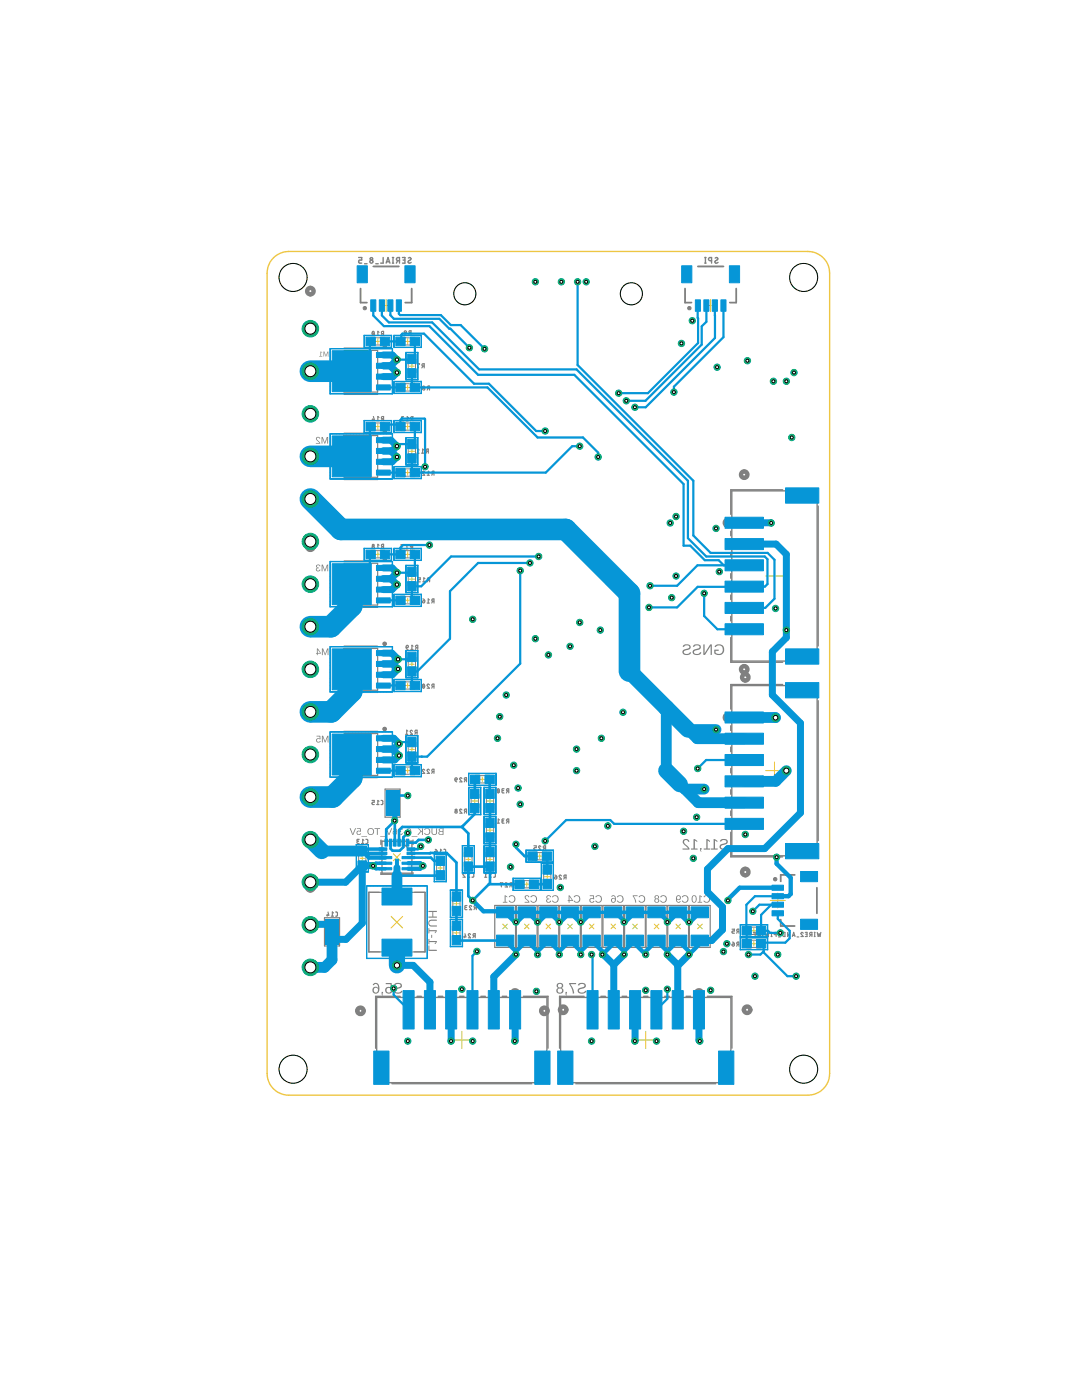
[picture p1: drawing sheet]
<svg xmlns="http://www.w3.org/2000/svg" width="216mm" height="279mm" viewBox="0 0 216 279" stroke-linecap="round" stroke-linejoin="round" font-family="sans-serif">
<g fill="none" stroke="#afd134" stroke-width=".2">
<path d="M77 59.8v2.4M141.8 59.8v2.4M70.8 74.1h2.4M72 72.9v2.3M74.9 68.1h1M75.4 67.6v1.1M75.8 61h2.5M80.8 68.1h1.1M80.9 77.3h.9M81.3 67.6v1.1M81.3 76.9v.9M81.7 73.1h1"/>
<path d="M82.2 72.6v.9M140.6 61h2.4M70.3 91.1h3.4M72 89.4v3.4M74.9 85.1h1M75.4 84.6v1.1M80.8 85.1h1.1M80.9 94.3h.9M81.3 84.6v1.1M81.3 93.9v.9M81.6 90.1h1.1M82.2 89.5v1.1"/>
<path d="M70.3 116.6h3.4M72 114.9v3.4M74.9 110.6h1M75.4 110.1v1.1M80.8 110.6h1.1M80.9 119.8h.9M81.3 110.1v1.1M81.3 119.4v.8M81.6 115.6h1.1M82.2 115v1.1M152.8 115h3.5M154.5 113.2v3.5"/>
<path d="M70.3 133.6h3.4M72 131.8v3.5M80.9 136.8h.9M81.3 136.4v.8M81.7 132.6h.9M82.2 132.1v.9M70.3 150.6h3.4M72 148.8v3.5M78.3 159.7v1.2M80.9 153.8h.9M81.3 153.4v.8M81.7 149.6h.9"/>
<path d="M82.2 149.1v.9M94.2 159.9h1.1M94.7 159.3v1.1M95.8 155.5h.9M96.2 155.1v.9M97.2 159.9h1.1M97.8 159.3v1.1M152.8 153.8h3.5M154.5 152.1v3.4M71.9 171.3h.8M72.3 170.9v.8M77.7 160.3h1.3"/>
<path d="M78.5 170.4l1.4 1.4M79.9 170.4l-1.4 1.4M87.4 173.2h.9M87.8 172.8v.9M91.1 179.8v1.1M93 171.5h.9M93.5 171.1v.9M97.2 165.7h1.1M97.3 171.5h.9M97.8 165.1v1.1M97.8 171.1v.9M104.7 176.5h.8"/>
<path d="M105.1 176v.9M107.2 170.9h1M107.7 170.4v.9M108.6 175h1.1M109.2 174.4v1.1M153.7 179.7h3M155.2 178.2v3M65.8 186h.9M66.3 185.5v.9M78 182.9l2.3 2.3M80.3 182.9l-2.3 2.3M90.5 180.4h1.1"/>
<path d="M90.5 186.2h1.1M91.1 185.6v1.1M100.3 184.4l.9 1M101.2 184.4l-.9 1M104.6 184.4l1 1M105.6 184.4l-1 1M109 184.4l.9 1M109.9 184.4l-.9 1M113.3 184.4l.9 1M114.2 184.4l-.9 1M117.6 184.4l.9 1M118.5 184.4l-.9 1"/>
<path d="M121.9 184.4l.9 1M122.8 184.4l-.9 1M126.2 184.4l.9 1M127.1 184.4l-.9 1M130.6 184.4l.9 1M131.5 184.4l-.9 1M134.9 184.4l.9 1M135.8 184.4l-.9 1M139.2 184.4l.9 1M140.1 184.4l-.9 1M150 188.3h.9M150 185.8h.9"/>
<path d="M150.4 185.3v.9M150.4 187.9v.9M90.4 207.6h3.5M92.2 205.8v3.5M127.1 207.6h3.5M128.8 205.8v3.5"/>
</g>
<path d="M64.6 70.2v1h.1v-.9l.3 .9 .4-.9v.9h.1v-1h-.1l-.4 .8-.3-.8zM63.9 70.2v.8l-.2 .2h.6v-.2h-.2v-.7l.2 .1v-.1z" fill="#808080"/>
<g fill="none" stroke="#808080" stroke-width=".23">
<path d="M74.3 66.3l.4 .5M74.4 66.2a.38 .38 0 0 1 .3 .3 .38 .38 0 0 1-.3 .4l-.2-.4zM75.2 67h.4M75.6 66.3l-.2-.2v.9M76.3 66.6l-.2 .4M76.5 66.6l-.4-.1 .1-.3 .3-.1v.9M80.6 66.5l.2 .2 .2 .1M80.8 66a.23 .23 0 0 1 .3 .1 .23 .23 0 0 1-.2 .4h-.3zM81.7 66.5l-.1 .3M82 66.5l-.3-.1-.1-.3 .4-.1v.8M83.7 72.7v-.1h-.5l.3 .8M84.4 73.1l-.2 .3"/>
<path d="M84.6 73.1l-.3-.1-.1-.3 .4-.1v.8M85.4 77.5l-.2 .4M85.5 77.5l-.2-.1v-.2l.4-.2v.9M85.5 77.5h.2M74.2 159.7h.5v.4h-.4l-.1 .2 .1 .2 .4 .1M75.6 159.9l-.2-.2v.9M76 159.7l.3 .1 .1 .1v.6l-.4 .1M71.4 167.9l-.2 .1v.2l.5 .1M71.7 167.5l-.5 .1 .1 .3h.3M72.1 168.3h.5M72.6 167.7l-.2-.2v.8M73 167.5h.3l.1 .2v.6h-.4"/>
<path d="M75.2 160.6h.4M86.8 169.9h.4v.2a.23 .23 0 0 1-.3 .2 .23 .23 0 0 1-.1-.4zM86.8 169.5l.3 .1 .1 .3M87.7 170.3h.4M88.1 169.7l-.2-.2v.8M88.6 169.5h.2l.1 .2v.5l-.3 .1M92.8 174.4a.22 .22 0 0 0-.3-.1 .22 .22 0 0 0-.1 .3l.4 .5h-.4M93.3 175.1h.4M93.7 174.4l-.2-.2v.9M94.2 174.2l.2 .1 .1 .1v.6l-.3 .1M96.7 175.1h.4M97.1 174.4l-.2-.2v.9"/>
<path d="M97.6 175.1h.5M98.1 174.4l-.3-.2v.9M98.5 174.2l.3 .1v.1v.6l-.3 .1M65.3 182.5v.3M65.4 182l.2 .7h-.4M66.1 182.8h.4M66.5 182.2l-.2-.2v.8M67 182l.3 .2v.6h-.3M146.1 185.4h.4v.4h-.3l-.1 .2 .1 .2h.3M146.1 188.5l.4-.1v.2a.24 .24 0 0 1-.3 .2 .24 .24 0 0 1-.1-.3zM146.2 188l.2 .1 .1 .3M147.2 188.5l-.2 .3"/>
<path d="M147.2 185.9l-.2 .3M147.4 188.5l-.4-.1 .1-.4h.3v.8M147.4 185.9l-.4-.1 .1-.3 .3-.1v.8M150.3 186.1h.4v.8h-.4M150.4 186.4h.3M151.4 186.5l-.2 .4M151.7 186.5h-.4l-.1-.3 .5-.1v.8M152.1 186.9h.2M152.1 186.1h.2M152.2 186.1v.8M152.7 186.1l.2 .8 .2-.5 .2 .5 .1-.8M153.9 186.9h.2"/>
<path d="M153.9 186.1h.2M153.9 186.1v.8M154.9 186.5h-.4l-.1-.3 .5-.1v.8M155.3 187h.4M156.3 186.1h.3v.8l-.4-.1v-.5zM157.2 186.1v.8l.4-.8v.8M158.1 186.9l.3-.8 .2 .8M158.2 186.7h.4M159 187h.4M160.3 186.3a.22 .22 0 0 0-.3-.2 .22 .22 0 0 0-.1 .3l.4 .5h-.5M160.7 186.1h.3v.8h-.3M160.8 186.4h.2"/>
<path d="M161.7 186.5l-.2 .4M162 186.5h-.4v-.3l.4-.1v.8M162.5 186.9h.1M162.5 186.1h.1M162.6 186.1v.8M163.1 186.1l.2 .8 .1-.5 .2 .5 .2-.8"/>
<circle cx="84.5" cy="77.6" r=".23"/>
<circle cx="84.5" cy="77.2" r=".18"/>
</g>
<path d="M64.2 87.2v1.3h.1v-1.1l.4 1.1h.2l.4-1.1v1.1h.2v-1.3h-.3l-.4 1.1-.4-1.1zM63.1 87.3a.71 .71 0 0 0 .5 1l.1 .1h-.7v.1h.9l-.5-.6a.27 .27 0 0 1-.1-.5 .27 .27 0 0 1 .4 .2l.2-.1-.3-.3z" fill="#808080"/>
<g fill="none" stroke="#808080" stroke-width=".23">
<path d="M74.4 83.6v.3M74.5 83.1l.2 .7h-.5M75.2 83.9h.4M75.6 83.3l-.2-.2v.8M76.3 83.6l-.2 .3M76.5 83.6l-.4-.1 .1-.3 .3-.1v.8M80.3 83.5l-.2 .1v.3l.4 .1M80.5 83.2h-.3l-.1 .1 .1 .2h.3M81 84h.5M81.5 83.3l-.2-.1v.8M82.1 83.6l-.2 .4M82.4 83.6h-.3l-.1-.3 .4-.1v.8"/>
<path d="M83.2 90.4h.4M83.6 89.8l-.2-.2v.8M84.1 90.4h.5M84.6 89.8l-.3-.2v.8M84.8 94.2a.23 .23 0 0 0-.4-.2 .23 .23 0 0 0-.1 .4l.5 .4h-.5M85.2 90.1l-.2 .3M85.2 94.8h.5M85.5 90.1l-.4-.1-.1-.3 .5-.1v.8M85.7 94.2l-.3-.2v.8M86.3 94.5l-.2 .3M86.6 94.5h-.3l-.1-.4 .4-.1v.8"/>
</g>
<path d="M64.2 112.7v1.3h.1v-1.2l.5 1.2h.1l.4-1.2v1.2h.2v-1.3h-.3l-.4 1.1-.4-1.1zM63.2 112.8l-.1 .3 .2 .2a.36 .36 0 0 0-.3 .5 .36 .36 0 0 0 .5 .2l.4-.2 .1-.1h-.2a.27 .27 0 0 1-.4 .2 .27 .27 0 0 1-.1-.4l.3-.1v-.1a.26 .26 0 0 1-.3-.2 .26 .26 0 0 1 .1-.3 .26 .26 0 0 1 .4 .2h.1l-.2-.3z" fill="#808080"/>
<g fill="none" stroke="#808080" stroke-width=".23">
<path d="M75.2 109.5h.4M75.6 108.8l-.2-.2v.9M76.3 109.1l-.2 .4M76.5 109.1l-.4-.1 .1-.4h.3v.9M80.5 108.8l-.5-.1 .2 .8M81 109.5h.4M81.4 108.9l-.2-.2v.8M82.1 109.2l-.2 .3M82.3 109.2l-.3-.1-.1-.3 .4-.1v.8M83.4 115.3h.5v.4h-.4l-.1 .1 .1 .3h.4M84.3 120l.5-.1v.2a.24 .24 0 0 1-.3 .2 .24 .24 0 0 1-.2-.3zM84.3 116.1h.5"/>
<path d="M84.4 119.5l.2 .1 .2 .3M84.8 115.5l-.2-.2v.8M85.4 115.8l-.1 .3M85.7 119.7l-.3-.2v.9M85.7 115.8l-.3-.1-.1-.2 .1-.2h.3v.8M86.3 120l-.2 .4M86.6 120h-.3l-.1-.3 .4-.2v.9M85.2 120.4h.5"/>
<circle cx="74.5" cy="108.8" r=".18"/>
<circle cx="74.5" cy="109.2" r=".22"/>
</g>
<path d="M64.2 129.4v1.4h.2v-1.2l.4 1.2h.1l.5-1.2v1.2h.1v-1.4h-.2l-.4 1.2-.4-1.2zM63.2 129.4v.9h-.2v.1h.2v.4h.2v-.4h.6v-.1l-.6-.9zM63.4 129.6l.5 .7h-.5z" fill="#808080"/>
<path d="M81 129.2l.2 .3 .2 .1M81.1 128.9a.23 .23 0 0 1 .4 0 .23 .23 0 0 1-.2 .3h-.3zM82 129.6h.4M82.4 129l-.2-.2v.8M83.1 129.2l-.2 .4M83.4 129.2l-.5-.1 .1-.3h.4v.8M84.3 136.7l.4 .5M84.4 136.6a.37 .37 0 0 1 .4 .3 .37 .37 0 0 1-.4 .4l-.1-.4zM85.7 136.7a.23 .23 0 0 0-.3-.2 .23 .23 0 0 0-.1 .4l.4 .5h-.5M86.3 137l-.2 .4M86.6 137l-.4-.1 .1-.3 .3-.1v.9" fill="none" stroke="#808080" stroke-width=".23"/>
<g fill="#808080">
<path d="M78.8 196.4l-.2 .2 .3 .1a.51 .51 0 0 1 .6-.4 .51 .51 0 0 1 .4 .6l-.6 .2a.64 .64 0 0 0-.7 .6 .64 .64 0 0 0 .8 .6 .77 .77 0 0 0 .9-.5l-.3-.1a.62 .62 0 0 1-.6 .4 .62 .62 0 0 1-.6-.5l.5-.3a.64 .64 0 0 0 .8-.2 .64 .64 0 0 0-.1-.8l-.6-.1zM77 196.2v.2h.9l.1 .7a.72 .72 0 0 0-1.1 .2 .72 .72 0 0 0 .4 1 .72 .72 0 0 0 .9-.3l.1-.2h-.3a.47 .47 0 0 1-.7 .2 .47 .47 0 0 1 0-.7 .47 .47 0 0 1 .7 0h.2v-1.1zM76.1 198l.1 .6 .2 .1-.1-.4h.1v-.3zM74.5 196.3l-.1 .3h.2a.44 .44 0 0 1 .6-.2 .44 .44 0 0 1 .2 .6v.2a.67 .67 0 0 0-1 .1 .67 .67 0 0 0 .3 1 .67 .67 0 0 0 .9-.5 1.06 1.06 0 0 0 .1-1.1 1.06 1.06 0 0 0-1-.5zM74.6 197.6a.45 .45 0 0 1 .9 0 .45 .45 0 0 1-.9 0z"/>
<path d="M115.4 196.4l-.1 .2 .3 .1a.51 .51 0 0 1 .6-.4 .51 .51 0 0 1 .4 .6l-.6 .2a.64 .64 0 0 0-.7 .6 .64 .64 0 0 0 .8 .6 .77 .77 0 0 0 .9-.5l-.3-.1a.62 .62 0 0 1-.6 .4 .62 .62 0 0 1-.6-.5l.5-.3a.64 .64 0 0 0 .8-.2 .64 .64 0 0 0-.1-.8l-.6-.1zM113.6 196.2l.6 1.3 .1 .8h.3l-.2-.9-.6-1h1.2v-.2zM112.8 198l.1 .6 .2 .1-.1-.4h.1v-.3zM111.2 196.3a.51 .51 0 0 0 .2 .9 .64 .64 0 0 0-.3 .9 .64 .64 0 0 0 1 .1 .57 .57 0 0 0 .3-.5 .57 .57 0 0 0-.4-.5 .59 .59 0 0 0 .3-.9 .59 .59 0 0 0-.9-.1zM111.3 196.7a.4 .4 0 0 1 .8 0 .4 .4 0 0 1-.8 0zM111.3 197.7a.45 .45 0 0 1 .9 0 .45 .45 0 0 1-.9 0z"/>
<path d="M85.5 188.7v1.1h1.7v-.2h-1.5v-.9zM85.5 187.4v1h.2v-.4h1.3l-.3 .4h.2l.3-.4v-.2h-1.5v-.4zM86 186.6v.6h.2v-.6zM85.5 185.2v1.1h.2v-.5h1.3l-.3 .4h.2l.3-.4v-.2h-1.5v-.4zM85.6 183.7a.71 .71 0 0 0-.1 .8 .71 .71 0 0 0 .6 .4h1.1v-.2h-1.1a.46 .46 0 0 1-.4-.5 .46 .46 0 0 1 .4-.4h1.1v-.3l-1.3 .1zM85.5 181.8v.2h.8v.9h-.8v.2h1.7v-.2h-.7v-.9h.7v-.2z"/>
<path d="M87.6 165.4v.3l.2 .2-.3 .2v.3l.2 .2h.8v-1.3zM87.8 165.5l.5-.1v.5l-.5-.1zM87.7 166.1l.6-.1v.5l-.6-.1zM86.1 165.3v.8a.55 .55 0 0 0 .5 .5 .55 .55 0 0 0 .6-.5v-.8h-.2v.8a.37 .37 0 0 1-.4 .4 .37 .37 0 0 1-.3-.4v-.8zM84.7 165.5l-.1 .1 .2 .1a.5 .5 0 0 1 .8-.1 .5 .5 0 0 1-.1 .8 .5 .5 0 0 1-.7-.2l-.2 .1a.68 .68 0 0 0 1 .2 .68 .68 0 0 0 .1-1 .68 .68 0 0 0-1 0zM83.3 165.3l.6 .6-.6 .7h.2l.5-.6 .2 .1v.5h.2v-1.3h-.2v.7l-.6-.7zM82.1 166.9v.1h1.2v-.1zM81.3 165.4l-.1 .1 .5-.1 .2 .5a.45 .45 0 0 0-.7 .1 .45 .45 0 0 0 .2 .7 .45 .45 0 0 0 .6-.4 .63 .63 0 0 0 0-.7 .63 .63 0 0 0-.7-.2zM81.3 166.2a.3 .3 0 0 1 .6 0 .3 .3 0 0 1-.6 0zM80.5 166v.2h.5v-.2zM79.6 165.4l-.1 .3 .3 .2a.36 .36 0 0 0-.4 .5 .36 .36 0 0 0 .5 .2l.4-.2 .1-.1h-.2a.27 .27 0 0 1-.4 .2 .27 .27 0 0 1-.1-.4l.3-.1v-.1a.26 .26 0 0 1-.3-.2 .26 .26 0 0 1 .1-.3 .26 .26 0 0 1 .4 .2h.1l-.2-.3zM78.5 165.4l-.1 .1 .5-.1 .2 .5a.45 .45 0 0 0-.7 .1 .45 .45 0 0 0 .2 .7 .45 .45 0 0 0 .6-.4 .63 .63 0 0 0 0-.7 .63 .63 0 0 0-.7-.2zM78.5 166.2a.3 .3 0 0 1 .6 0 .3 .3 0 0 1-.6 0zM77 165.3l.5 1.3h.2l.6-1.3h-.2l-.5 1.2-.4-1.2zM75.9 166.9v.1h1.1v-.1zM74.7 165.3v.1h.5v1.2h.2v-1.2h.4v-.1zM73.3 166a.7 .7 0 0 0 1.4 0 .7 .7 0 0 0-1.4 0zM73.5 165.9a.52 .52 0 0 1 1 0 .52 .52 0 0 1-1 0zM72.1 166.9v.1h1.1v-.1zM71.2 165.3v.1h.6v.5a.46 .46 0 0 0-.6 .2 .46 .46 0 0 0 .3 .6 .46 .46 0 0 0 .6-.4l-.5 .2a.31 .31 0 0 1-.3-.4 .31 .31 0 0 1 .6-.1h.1v-.7zM69.8 165.3l.5 1.3h.2l.5-1.3h-.1l-.5 1.2-.4-1.2z"/>
</g>
<g fill="none" stroke="#808080" stroke-width=".28">
<path d="M71.6 51.4h.6v.5h-.4a.31 .31 0 0 0-.2 .3 .31 .31 0 0 0 .2 .3h.4M72.7 52.6h.5M75 52.6h.5M76.5 51.4v1.1h-.6M77 52.5l.4-1.1 .4 1.1M77.2 52.2h.5M78.3 52.5h.2M78.3 51.4h.2M78.4 51.4v1.1M79.3 52l-.2 .5M79.7 52l-.5-.1v-.4l.5-.1v1.1M80.3 51.4h.5v1.1h-.5"/>
<path d="M80.4 51.9h.4M81.5 51.5l.4-.1 .1 .2-.4 .4a.31 .31 0 0 0 0 .5 .31 .31 0 0 0 .4-.1M140.6 52.5h.3M140.6 51.4h.3M140.8 51.4v1.1M142 52l-.6-.1v-.4l.6-.1v1.1M142.7 51.5l.4-.1 .1 .2-.4 .4a.31 .31 0 0 0 0 .5 .31 .31 0 0 0 .5-.1"/>
<circle cx="74.1" cy="52.2" r=".31"/>
<circle cx="74.1" cy="51.7" r=".24"/>
</g>
<g fill="#808080">
<path d="M143.8 167.6l-.2 .3 .3 .1a.51 .51 0 0 1 .6-.4 .51 .51 0 0 1 .4 .5l-.5 .3a.64 .64 0 0 0-.8 .6 .64 .64 0 0 0 .8 .6 .77 .77 0 0 0 .9-.5l-.2-.1a.62 .62 0 0 1-.7 .4 .62 .62 0 0 1-.5-.5l.5-.3a.64 .64 0 0 0 .7-.2 .64 .64 0 0 0-.1-.8l-.6-.2zM142.4 167.5v1.8h-.5v.3h1.3v-.3h-.5v-1.6l.4 .4v-.3l-.5-.3zM140.9 167.5v1.8h-.5v.3h1.3v-.3h-.5v-1.6l.5 .4v-.3l-.5-.3zM139.7 169.2l.1 .7 .2 .1-.1-.4h.1v-.4zM138.4 167.5v1.8h-.5v.3h1.3v-.3h-.5v-1.6l.4 .4v-.3l-.5-.3zM136.4 167.6a.85 .85 0 0 0 .5 1.3l.4 .4h-1.1v.3h1.4l-.1-.4-.5-.5a.62 .62 0 0 1-.3-1h.5l.1 .3h.3a.72 .72 0 0 0-1.2-.4z"/>
<path d="M64.2 146.8v1.4h.2v-1.2l.4 1.2h.1l.5-1.2v1.2h.1v-1.4h-.2l-.4 1.2-.4-1.2zM63.2 146.8v.2h.6v.4a.46 .46 0 0 0-.7 .2 .46 .46 0 0 0 .3 .6 .46 .46 0 0 0 .6-.3l-.5 .2a.31 .31 0 0 1-.2-.5 .31 .31 0 0 1 .5 0h.2l-.1-.8z"/>
</g>
<path d="M80.9 146.6h.5M81.4 145.9l-.2-.2v.9M82.3 145.9a.23 .23 0 0 0-.3-.1 .23 .23 0 0 0-.1 .3l.4 .5h-.4M83 146.2l-.2 .4M83.2 146.2l-.4-.1 .1-.3 .3-.1v.9M84.8 153.7a.23 .23 0 0 0-.4-.2 .23 .23 0 0 0-.1 .4l.5 .4h-.5M85.7 153.7a.23 .23 0 0 0-.3-.2 .23 .23 0 0 0-.1 .4l.4 .4h-.5M86.3 154l-.2 .3M86.6 154l-.4-.1 .1-.3 .3-.1v.8" fill="none" stroke="#808080" stroke-width=".23"/>
<g fill="#808080">
<path d="M142.8 128.8l-.2 .3 .2 .1a.8 .8 0 0 1 1.2-.2 .8 .8 0 0 1 .1 1.1 .89 .89 0 0 1-1.3 .2v-.4h.6v-.2h-.9v.7a1.11 1.11 0 0 0 1.6 .2 1.11 1.11 0 0 0 .2-1.5 1.11 1.11 0 0 0-1.5-.3zM140.3 128.6v2.1h.4l1.1-1.8v1.8h.2v-2.1h-.3l-1.1 1.8v-1.8zM138.4 128.8l-.2 .3h.3a.51 .51 0 0 1 .6-.4 .51 .51 0 0 1 .4 .6l-.5 .2a.64 .64 0 0 0-.8 .7 .64 .64 0 0 0 .9 .5 .77 .77 0 0 0 .9-.5l-.3-.1a.62 .62 0 0 1-.7 .4 .62 .62 0 0 1-.5-.5l.5-.2a.64 .64 0 0 0 .7-.3 .64 .64 0 0 0-.1-.8l-.5-.1zM136.4 128.8l-.2 .3h.3a.51 .51 0 0 1 .6-.4 .51 .51 0 0 1 .4 .6l-.5 .2a.64 .64 0 0 0-.8 .7 .64 .64 0 0 0 .8 .5 .77 .77 0 0 0 .9-.5l-.3-.1a.62 .62 0 0 1-.6 .4 .62 .62 0 0 1-.5-.5l.5-.2a.64 .64 0 0 0 .7-.3 .64 .64 0 0 0-.1-.8l-.6-.1z"/>
<path d="M101.6 178.9l-.1 .1 .2 .1a.54 .54 0 0 1 .8-.1 .54 .54 0 0 1-.1 .8 .54 .54 0 0 1-.7-.1l-.2 .1a.73 .73 0 0 0 1.1 .2 .73 .73 0 0 0 .1-1.1 .73 .73 0 0 0-1.1 0zM100.7 178.7v1.3h-.4v.1h1v-.1h-.4v-1.1l.3 .2v-.2z"/>
<path d="M105.9 178.9l-.1 .1 .2 .1a.54 .54 0 0 1 .8-.1 .54 .54 0 0 1 0 .8 .54 .54 0 0 1-.8-.1l-.2 .1a.73 .73 0 0 0 1.1 .2 .73 .73 0 0 0 .1-1.1 .73 .73 0 0 0-1.1 0zM104.8 178.8a.77 .77 0 0 0 .5 1l.1 .2h-.7v.1h.9l-.1-.3-.4-.4a.3 .3 0 0 1-.2-.5 .3 .3 0 0 1 .5 .2l.2-.1-.3-.3z"/>
<path d="M110.2 178.9l-.1 .1 .2 .1a.54 .54 0 0 1 .8-.1 .54 .54 0 0 1 0 .8 .54 .54 0 0 1-.8-.1l-.2 .1a.73 .73 0 0 0 1.1 .2 .73 .73 0 0 0 .1-1.1 .73 .73 0 0 0-1.1 0zM109.1 178.8l-.1 .4 .3 .2a.39 .39 0 0 0-.3 .5 .39 .39 0 0 0 .5 .3l.4-.3 .1-.1h-.2a.3 .3 0 0 1-.4 .2 .3 .3 0 0 1-.1-.5h.3v-.2a.28 .28 0 0 1-.4-.1 .28 .28 0 0 1 .2-.4 .28 .28 0 0 1 .4 .3l.1-.1-.2-.3z"/>
<path d="M114.6 178.9l-.1 .1 .2 .1a.54 .54 0 0 1 .8-.1 .54 .54 0 0 1-.1 .8 .54 .54 0 0 1-.8-.1l-.1 .1a.73 .73 0 0 0 1 .2 .73 .73 0 0 0 .1-1.1 .73 .73 0 0 0-1 0zM113.5 178.7v1h-.2v.1h.2v.3h.1v-.3h.7v-.1l-.6-1zM113.6 178.9l.5 .8h-.5z"/>
<path d="M118.9 178.9l-.1 .1 .2 .1a.54 .54 0 0 1 .8-.1 .54 .54 0 0 1-.1 .8 .54 .54 0 0 1-.8-.1l-.1 .1a.73 .73 0 0 0 1 .2 .73 .73 0 0 0 .1-1.1 .73 .73 0 0 0-1 0zM117.7 178.7v.1h.6l.1 .5a.5 .5 0 0 0-.7 .2 .5 .5 0 0 0 .3 .7 .5 .5 0 0 0 .6-.4l-.5 .2a.33 .33 0 0 1-.3-.5 .33 .33 0 0 1 .6 0h.2l-.1-.8z"/>
<path d="M123.2 178.9l-.1 .1 .2 .1a.54 .54 0 0 1 .8-.1 .54 .54 0 0 1-.1 .8 .54 .54 0 0 1-.8-.1l-.1 .1a.73 .73 0 0 0 1 .2 .73 .73 0 0 0 .2-1.1 .73 .73 0 0 0-1.1 0zM122 178.8v.2l.5-.1 .2 .5a.47 .47 0 0 0-.7 .1 .47 .47 0 0 0 .2 .7 .47 .47 0 0 0 .6-.4 .74 .74 0 0 0 .1-.7 .74 .74 0 0 0-.7-.4zM122.1 179.7a.31 .31 0 0 1 .6 0 .31 .31 0 0 1-.6 0z"/>
<path d="M127.5 178.9l-.1 .1 .2 .1a.54 .54 0 0 1 .8-.1 .54 .54 0 0 1 0 .8 .54 .54 0 0 1-.8-.1l-.2 .1a.73 .73 0 0 0 1.1 .2 .73 .73 0 0 0 .1-1.1 .73 .73 0 0 0-1.1 0zM126.3 178.7l.4 1.4h.2l-.1-.5-.4-.8h.8v-.1z"/>
<path d="M131.8 178.9l-.1 .1 .2 .1a.54 .54 0 0 1 .8-.1 .54 .54 0 0 1 0 .8 .54 .54 0 0 1-.8-.1l-.2 .1a.73 .73 0 0 0 1.1 .2 .73 .73 0 0 0 .1-1.1 .73 .73 0 0 0-1.1 0zM130.7 178.8l-.1 .4 .2 .2a.44 .44 0 0 0-.2 .6 .44 .44 0 0 0 .7 .1 .39 .39 0 0 0 .3-.3 .39 .39 0 0 0-.3-.4 .42 .42 0 0 0 .1-.7 .42 .42 0 0 0-.7 .1zM130.8 179a.27 .27 0 0 1 .5 0 .27 .27 0 0 1-.5 0zM130.7 179.7a.35 .35 0 0 1 .7 0 .35 .35 0 0 1-.7 0z"/>
<path d="M136.1 178.9l-.1 .1 .2 .1a.54 .54 0 0 1 .8-.1 .54 .54 0 0 1 0 .8 .54 .54 0 0 1-.8-.1l-.2 .1a.73 .73 0 0 0 1.1 .2 .73 .73 0 0 0 .1-1.1 .73 .73 0 0 0-1.1 0zM135.1 178.7a.75 .75 0 0 0-.3 1 .75 .75 0 0 0 .9 .4l.1-.2-.5 .1-.2-.6a.48 .48 0 0 0 .6 .1 .48 .48 0 0 0 .1-.7 .48 .48 0 0 0-.7-.1zM135.1 179.2a.33 .33 0 0 1 .6 0 .33 .33 0 0 1-.6 0z"/>
<path d="M140.5 178.9l-.1 .1 .2 .1a.54 .54 0 0 1 .8-.1 .54 .54 0 0 1-.1 .8 .54 .54 0 0 1-.8-.1l-.1 .1a.73 .73 0 0 0 1 .2 .73 .73 0 0 0 .1-1.1 .73 .73 0 0 0-1 0zM139.6 178.7v1.3h-.4v.1h.9v-.1h-.4v-1.1l.4 .2v-.2zM138.2 178.7a.87 .87 0 0 0 .3 1.5 .81 .81 0 0 0 .5-.8 .81 .81 0 0 0-.5-.7zM138.4 178.9a.56 .56 0 0 1 .5 .3 .56 .56 0 0 1-.1 .6 .35 .35 0 0 1-.5 .1 .35 .35 0 0 1-.1-.5z"/>
</g>
<g fill="none" stroke="#808080" stroke-width=".23">
<path d="M68.6 69.9h6.8v8.4h-6.8zM68.6 69.5h6.8M68.6 78.7h6.8M68.6 86.9h6.8v8.3h-6.8zM68.6 86.5h6.8M68.6 95.7h6.8M68.6 112.4h6.8v8.4h-6.8zM68.6 112h6.8M68.6 129.4h6.8v8.4h-6.8zM68.6 121.2h6.8M68.6 128.9h6.8M68.6 138.2h6.8"/>
<path d="M68.6 155.2h6.8M68.6 146.4h6.8v8.3h-6.8zM68.6 145.9h6.8M76.8 157.5h3v5.6h-3zM90.8 155.7l.3 .3M90.8 155.3a.23 .23 0 0 1 .4 0 .23 .23 0 0 1-.1 .4h-.3zM92.2 155.4a.23 .23 0 0 0-.3-.2 .23 .23 0 0 0-.1 .4l.4 .4h-.5M92.8 155.7l-.2 .3M92.9 155.7l-.2-.1v-.3l.4-.1v.8M92.9 155.7h.2M99.3 157.6l.3 .5M99.3 157.4a.39 .39 0 0 1 .4 .4 .39 .39 0 0 1-.4 .4l-.1-.2z"/>
<path d="M100.4 157.8l-.2 .1v.2l.4 .1M100.6 157.4h-.4l-.1 .2 .1 .2h.3M101.2 157.9l-.2 .3M101.5 157.9l-.4-.1 .1-.4h.3v.8M73.6 178.1h11.2v11.9h-11.2zM92.2 161.6a.23 .23 0 0 0-.3-.1 .23 .23 0 0 0-.1 .3l.4 .5h-.5M92.8 161.9l-.2 .4M92.9 161.9l-.2-.1v-.2l.4-.1v.8M92.9 161.9h.2M99.2 164.3h.5M99.7 163.6l-.3-.2v.9M100.3 176.3l-.5-.1 .3 .8"/>
<path d="M100.4 163.8l-.2 .1v.3l.4 .1M100.6 163.4h-.3l-.2 .2 .4 .2M101.2 176.4a.22 .22 0 0 0-.3-.2 .22 .22 0 0 0 0 .4l.3 .4h-.4M101.2 163.9l-.2 .4M101.5 163.9l-.4-.1v-.2l.4-.2v.9M101.9 176.7l-.2 .3M102.2 176.7l-.4-.1-.1-.3 .5-.1v.8M106.5 168.8h.5v.4h-.3l-.2 .2 .1 .2h.4M107.9 169a.22 .22 0 0 0-.3-.2 .22 .22 0 0 0-.1 .4l.4 .4h-.4M108.6 169.3l-.2 .3M108.9 169.3l-.4-.1-.1-.3 .5-.1v.8M110.7 175.1l.4-.1v.2a.24 .24 0 0 1-.3 .2 .24 .24 0 0 1-.1-.3z"/>
<path d="M110.7 174.6l.3 .2 .1 .2M112 174.8a.23 .23 0 0 0-.3-.2 .23 .23 0 0 0-.1 .4l.4 .5h-.4M112.7 175.1l-.2 .4M112.9 175.1l-.4-.1 .1-.3 .3-.1v.9M64.7 183.2h3.1v5.6h-3.1zM92.6 186.8v.4M92.8 186.3l.2 .7h-.5M92.9 181.1l-.1 .1v.2l.4 .1M93.2 180.7h-.4l-.1 .2 .4 .2M93.9 186.5l-.3-.2-.1 .1v.2l.4 .6h-.4M94.1 180.9a.22 .22 0 0 0-.3-.2 .22 .22 0 0 0-.1 .4l.4 .4h-.4M94.6 186.8l-.2 .4"/>
<path d="M94.8 181.2l-.2 .3M94.8 186.8l-.4-.1 .1-.3 .3-.1v.9M95 181.2l-.4-.1 .1-.3 .3-.1v.8M98.7 180.7h4.2v8.4h-4.2zM103 180.7h4.2v8.4h-4.2zM107.4 180.7h4.1v8.4h-4.1zM111.7 180.7h4.1v8.4h-4.1zM116 180.7h4.1v8.4h-4.1zM120.3 180.7h4.1v8.4h-4.1zM124.6 180.7h4.2v8.4h-4.2zM128.9 180.7h4.2v8.4h-4.2zM133.2 180.7h4.2v8.4h-4.2z"/>
<path d="M137.6 180.7h4.1v8.4h-4.1z"/>
<circle cx="91" cy="162.1" r=".23"/>
<circle cx="91" cy="161.7" r=".18"/>
</g>
<g fill="#808080" stroke="#808080" stroke-width=".2">
<circle cx="76.8" cy="69" r=".34"/>
<circle cx="76.8" cy="86" r=".34"/>
<circle cx="76.7" cy="111.5" r=".34"/>
<circle cx="76.7" cy="128.5" r=".34"/>
<circle cx="79.2" cy="191.8" r=".34"/>
<circle cx="76.7" cy="145.5" r=".34"/>
<circle cx="154.7" cy="175.5" r=".35"/>
<circle cx="72.8" cy="61.5" r=".34"/>
<circle cx="137.6" cy="61.5" r=".35"/>
</g>
<g fill="none" stroke="#808080" stroke-width=".2">
<path d="M74.8 67.4h1.2M74.8 68.9h1.2M80.7 76.6h1.3M80.7 78h1.3M80.7 67.4h1.3M80.7 68.9h1.3M81.4 72.5v1.2M82.9 72.5v1.2M74.8 84.4h1.2M74.8 85.9h1.2M80.7 93.6h1.3M80.7 95h1.3"/>
<path d="M80.7 84.4h1.3M80.7 85.9h1.3M81.4 89.5v1.2M82.9 89.5v1.2M74.8 109.9h1.2M74.8 111.3h1.2M80.7 119.1h1.3M80.7 109.9h1.3M80.7 111.3h1.3M81.4 115v1.2M82.9 115v1.2M80.7 120.5h1.3"/>
<path d="M80.7 136.1h1.3M80.7 137.5h1.3M81.4 132v1.2M82.9 132v1.2M80.7 153.1h1.3M80.7 154.5h1.3M81.4 148.9v1.3M82.9 148.9v1.3M94 159.2v1.3M95.5 159.2v1.3M95.7 154.8h1.2M95.7 156.3h1.2"/>
<path d="M97 159.2v1.3M98.5 159.2v1.3M71.6 170.7v1.2M73 170.7v1.2M87.1 172.6v1.2M88.6 172.6v1.2M90.4 179.7v1.3M91.8 179.7v1.3M92.7 170.9v1.2M94.2 170.9v1.2M97 165.1v1.2M97 170.9v1.2"/>
<path d="M98.5 165.1v1.2M98.5 170.9v1.2M104.5 175.7h1.2M104.5 177.2h1.2M107.1 171.6h1.2M107.1 170.2h1.2M108.5 174.3v1.3M109.9 174.3v1.3M90.4 185.6v1.2M91.8 185.6v1.2M149.8 189.1h1.2M149.8 187.6h1.2"/>
<path d="M149.8 186.5h1.2M149.8 185h1.2"/>
</g>
<g fill="#808080" stroke="#808080" stroke-width=".2">
<path d="M81.4 71.6h1.6v.9h-1.6z"/>
<path d="M81.4 73.6h1.6v.9h-1.6z"/>
<path d="M97 172.1h1.6v.8h-1.6z"/>
<path d="M97 170.1h1.6v.8h-1.6z"/>
<path d="M92.6 172.1h1.7v.8h-1.7z"/>
<path d="M92.6 170.1h1.7v.8h-1.7z"/>
<path d="M87 173.8h1.6v.9h-1.6z"/>
<path d="M87 171.8h1.6v.9h-1.6z"/>
<path d="M71.5 169.9h1.6v.8h-1.6z"/>
<path d="M71.5 171.9h1.6v.8h-1.6z"/>
<path d="M149 187.6h.9v1.6h-.9z"/>
<path d="M151 187.6h.8v1.6h-.8z"/>
<path d="M149 185h.9v1.6h-.9z"/>
<path d="M151 185h.8v1.6h-.8z"/>
<path d="M81.9 76.5h.9v1.6h-.9z"/>
<path d="M79.9 76.5h.9v1.6h-.9z"/>
<path d="M76 67.3h.8v1.6h-.8z"/>
<path d="M74 67.3h.8v1.6h-.8z"/>
<path d="M81.9 67.3h.9v1.6h-.9z"/>
<path d="M79.9 67.3h.9v1.6h-.9z"/>
<path d="M81.4 88.6h1.6v.9h-1.6z"/>
<path d="M81.4 90.6h1.6v.9h-1.6z"/>
<path d="M81.9 93.5h.9v1.6h-.9z"/>
<path d="M79.9 93.5h.9v1.6h-.9z"/>
<path d="M76 84.3h.8v1.6h-.8z"/>
<path d="M74 84.3h.8v1.6h-.8z"/>
<path d="M81.9 84.3h.9v1.6h-.9z"/>
<path d="M79.9 84.3h.9v1.6h-.9z"/>
<path d="M81.4 114.1h1.6v.9h-1.6z"/>
<path d="M81.4 116.1h1.6v.9h-1.6z"/>
<path d="M81.9 119h.9v1.6h-.9z"/>
<path d="M79.9 119h.9v1.6h-.9z"/>
<path d="M76 109.8h.8v1.6h-.8z"/>
<path d="M74 109.8h.8v1.6h-.8z"/>
<path d="M81.9 109.8h.9v1.6h-.9z"/>
<path d="M79.9 109.8h.9v1.6h-.9z"/>
<path d="M81.4 131.1h1.6v.9h-1.6z"/>
<path d="M81.4 133.1h1.6v.9h-1.6z"/>
<path d="M81.9 136h.9v1.6h-.9z"/>
<path d="M79.9 136h.9v1.6h-.9z"/>
<path d="M81.4 148.1h1.6v.9h-1.6z"/>
<path d="M81.4 150.1h1.6v.9h-1.6z"/>
<path d="M81.9 153h.9v1.6h-.9z"/>
<path d="M79.9 153h.9v1.6h-.9z"/>
<path d="M90.3 180.9h1.6v.9h-1.6z"/>
<path d="M90.3 178.9h1.6v.9h-1.6z"/>
<path d="M90.3 186.8h1.6v.8h-1.6z"/>
<path d="M90.3 184.8h1.6v.8h-1.6z"/>
<path d="M108.4 173.5h1.6v.9h-1.6z"/>
<path d="M108.4 175.5h1.6v.9h-1.6z"/>
<path d="M105.7 175.7h.8v1.6h-.8z"/>
<path d="M103.7 175.7h.8v1.6h-.8z"/>
<path d="M106.3 170.1h.8v1.6h-.8z"/>
<path d="M108.3 170.1h.8v1.6h-.8z"/>
<path d="M96.8 154.7h.9v1.6h-.9z"/>
<path d="M94.8 154.7h.9v1.6h-.9z"/>
<path d="M93.9 158.4h1.6v.9h-1.6z"/>
<path d="M93.9 160.4h1.6v.9h-1.6z"/>
<path d="M97 160.4h1.6v.9h-1.6z"/>
<path d="M97 158.4h1.6v.9h-1.6z"/>
<path d="M97 166.3h1.6v.8h-1.6z"/>
<path d="M97 164.3h1.6v.8h-1.6z"/>
</g>
<g fill="none" stroke="#808080" stroke-width=".28">
<path d="M146 98h17v33.9h-17zM156.2 97.7h-10.4v5M145.8 106v.9M145.8 110.2v1M145.8 114.5v.9M145.8 118.7v1M163.3 101v27.9M145.8 123v.9M145.8 127.2v5h10.4M146 136.8h17v34h-17zM156.2 136.6h-10.4v4.9M163.3 139.8v28"/>
<path d="M145.8 144.8v1M145.8 149.1v.9M145.8 153.4v.9M145.8 157.6v.9M76 174.2v.3h2.3M76 167.7v.9M76.2 167.9h6v6.4h-6zM80 167.9l2.2 2.1M82.4 167.7v.9M82.4 174.2v.3h-2.3M145.8 166.1v4.9h10.4M145.8 161.8v1"/>
<path d="M75.2 199.1h33.9v17h-33.9zM79.9 198.8h-4.9v10.4M83.2 198.8h.9M87.4 198.8h1M91.7 198.8h.9M95.9 198.8h1M100.2 198.8h.9M104.4 198.8h4.9v10.4M111.9 199.1h33.9v17h-33.9zM116.6 198.8h-4.9v10.4M119.9 198.8h.9M124.1 198.8h1"/>
<path d="M128.4 198.8h.9M132.6 198.8h1M136.9 198.8h.9M141.1 198.8h4.9v10.4M78.2 216.3h27.9M114.9 216.3h27.9"/>
</g>
<g fill="none" stroke="#808080" stroke-width=".87">
<circle cx="61.9" cy="58.1" r=".65"/>
<circle cx="61.9" cy="75.1" r=".65"/>
<circle cx="61.9" cy="92.1" r=".65"/>
<circle cx="148.5" cy="94.7" r=".65"/>
<circle cx="61.9" cy="109.1" r=".65"/>
<circle cx="145.3" cy="104.3" r=".65"/>
<circle cx="61.9" cy="126.1" r=".65"/>
<circle cx="148.5" cy="133.6" r=".65"/>
<circle cx="148.7" cy="135.2" r=".65"/>
<circle cx="61.9" cy="143.1" r=".65"/>
<circle cx="145.3" cy="143.2" r=".65"/>
<circle cx="61.9" cy="177.1" r=".65"/>
<circle cx="61.9" cy="160.1" r=".65"/>
<circle cx="148.7" cy="174" r=".65"/>
<circle cx="102.8" cy="198.3" r=".65"/>
<circle cx="139.5" cy="198.3" r=".65"/>
<circle cx="71.9" cy="201.7" r=".65"/>
<circle cx="108.6" cy="201.7" r=".65"/>
<circle cx="112.4" cy="201.5" r=".65"/>
<circle cx="149.1" cy="201.5" r=".65"/>
</g>
<path d="M71.9 57.6v2.8h1.3M74.5 53.2h5.1M82.1 57.6v2.8h-1.2M136.7 57.6v2.8h1.3M139.3 53.2h5.1M146.9 57.6v2.8h-1.3M158.6 174.6h-2.8v1.3M163 177.2v5.1M155.8 183.5v1.3h2.8" fill="none" stroke="#808080" stroke-width=".36"/>
<g fill="#0696d7" stroke="#0696d7" stroke-width=".2">
<path d="M65.8 69.6h12.5z"/>
<path d="M78.3 69.6v9z"/>
<path d="M65.8 78.5l12.5 .1z"/>
<path d="M65.8 69.6l.1 9z"/>
<path d="M81 70.3v5.5z"/>
<path d="M81 75.8h2.4z"/>
<path d="M83.3 70.3l.1 5.5z"/>
<path d="M81 70.3l2.4 .1z"/>
<path d="M98.9 168.8l.1 5.5z"/>
<path d="M96.5 168.8h2.5z"/>
<path d="M96.5 168.8l.1 5.5z"/>
<path d="M96.5 174.2h2.5z"/>
<path d="M94.6 168.8l.1 5.5z"/>
<path d="M92.2 168.8h2.5z"/>
<path d="M92.2 168.8l.1 5.5z"/>
<path d="M92.2 174.2h2.5z"/>
<path d="M77 157.8h2.6v5h-2.6z"/>
<path d="M89 170.5v5.5z"/>
<path d="M86.6 170.5h2.5z"/>
<path d="M86.6 170.5l.1 5.5z"/>
<path d="M86.6 175.9l2.5 .1z"/>
<path d="M71.1 168.6v5.5z"/>
<path d="M71.1 174h2.4z"/>
<path d="M73.4 168.6l.1 5.5z"/>
<path d="M71.1 168.6h2.4z"/>
<path d="M65 183.5h2.5v4.9h-2.5z"/>
<path d="M147.7 189.5h5.5z"/>
<path d="M153.1 187.1l.1 2.5z"/>
<path d="M147.7 187.1l5.5 .1z"/>
<path d="M147.7 187.1v2.5z"/>
<path d="M147.7 186.9l5.5 .1z"/>
<path d="M153.1 184.6l.1 2.4z"/>
<path d="M147.7 184.6h5.5z"/>
<path d="M147.7 184.6v2.4z"/>
<path d="M78.6 76.1l5.5 .1z"/>
<path d="M78.6 76.1v2.4z"/>
<path d="M78.6 78.5h5.5z"/>
<path d="M84 76.1l.1 2.4z"/>
<path d="M72.6 66.9l5.5 .1z"/>
<path d="M72.6 66.9l.1 2.5z"/>
<path d="M72.6 69.3h5.5z"/>
<path d="M78.1 66.9v2.5z"/>
<path d="M78.6 66.9l5.5 .1z"/>
<path d="M78.6 66.9v2.5z"/>
<path d="M78.6 69.3h5.5z"/>
<path d="M84 66.9l.1 2.5z"/>
<path d="M65.8 86.6h12.5z"/>
<path d="M78.3 86.6v9z"/>
<path d="M65.8 95.6h12.5z"/>
<path d="M65.8 86.6l.1 9z"/>
<path d="M81 87.3v5.5z"/>
<path d="M81 92.8h2.4z"/>
<path d="M83.3 87.3l.1 5.5z"/>
<path d="M81 87.3l2.4 .1z"/>
<path d="M78.6 93.1l5.5 .1z"/>
<path d="M78.6 93.1v2.4z"/>
<path d="M78.6 95.5h5.5z"/>
<path d="M84 93.1l.1 2.4z"/>
<path d="M72.6 83.9l5.5 .1z"/>
<path d="M72.6 83.9l.1 2.5z"/>
<path d="M72.6 86.3h5.5z"/>
<path d="M78.1 83.9v2.5z"/>
<path d="M78.6 83.9l5.5 .1z"/>
<path d="M78.6 83.9v2.5z"/>
<path d="M78.6 86.3h5.5z"/>
<path d="M84 83.9l.1 2.5z"/>
<path d="M65.8 112.1h12.5z"/>
<path d="M78.3 112.1v9z"/>
<path d="M65.8 121.1h12.5z"/>
<path d="M65.8 112.1l.1 9z"/>
<path d="M81 112.8v5.5z"/>
<path d="M81 118.2l2.4 .1z"/>
<path d="M83.3 112.8l.1 5.5z"/>
<path d="M81 112.8l2.4 .1z"/>
<path d="M78.6 118.6h5.5z"/>
<path d="M78.6 118.6v2.5z"/>
<path d="M78.6 121h5.5z"/>
<path d="M84 118.6l.1 2.5z"/>
<path d="M72.6 109.4l5.5 .1z"/>
<path d="M72.6 109.4l.1 2.5z"/>
<path d="M72.6 111.8h5.5z"/>
<path d="M78.1 109.4v2.5z"/>
<path d="M78.6 109.4l5.5 .1z"/>
<path d="M78.6 109.4v2.5z"/>
<path d="M78.6 111.8h5.5z"/>
<path d="M84 109.4l.1 2.5z"/>
<path d="M65.8 129.1h12.5z"/>
<path d="M78.3 129.1v9z"/>
<path d="M65.8 138.1h12.5z"/>
<path d="M65.8 129.1l.1 9z"/>
<path d="M81 129.8v5.5z"/>
<path d="M81 135.3h2.4z"/>
<path d="M83.4 129.8v5.5z"/>
<path d="M81 129.8l2.4 .1z"/>
<path d="M78.6 135.6h5.5z"/>
<path d="M78.6 135.6v2.4z"/>
<path d="M78.6 138h5.5z"/>
<path d="M84 135.6l.1 2.4z"/>
<path d="M85.2 176.8l.1 14.5z"/>
<path d="M73.1 176.8h12.2z"/>
<path d="M73.1 176.8l.1 14.5z"/>
<path d="M73.1 191.2l12.2 .1z"/>
<path d="M65.8 146l12.5 .1z"/>
<path d="M78.3 146v9.1z"/>
<path d="M65.8 155l12.5 .1z"/>
<path d="M65.8 146l.1 9.1z"/>
<path d="M81 146.8v5.5z"/>
<path d="M81 152.3h2.4z"/>
<path d="M83.4 146.8v5.5z"/>
<path d="M81 146.8l2.4 .1z"/>
<path d="M78.6 152.6h5.5z"/>
<path d="M78.6 152.6v2.4z"/>
<path d="M78.6 155h5.5z"/>
<path d="M84 152.6l.1 2.4z"/>
<path d="M92.2 177.6l.1 5.5z"/>
<path d="M89.8 177.6l2.5 .1z"/>
<path d="M89.8 177.6l.1 5.5z"/>
<path d="M89.8 183l2.5 .1z"/>
<path d="M92.2 183.5l.1 5.5z"/>
<path d="M89.8 183.5h2.5z"/>
<path d="M89.8 183.5l.1 5.5z"/>
<path d="M89.8 188.9h2.5z"/>
<path d="M108 172.2v5.5z"/>
<path d="M108 177.7h2.4z"/>
<path d="M110.4 172.2v5.5z"/>
<path d="M108 172.2l2.4 .1z"/>
<path d="M102.3 175.3h5.6z"/>
<path d="M102.3 175.3l.1 2.4z"/>
<path d="M102.3 177.7h5.6z"/>
<path d="M107.8 175.3v2.4z"/>
<path d="M104.9 172l5.5 .1z"/>
<path d="M110.4 169.7v2.4z"/>
<path d="M104.9 169.7h5.5z"/>
<path d="M104.9 169.7l.1 2.4z"/>
<path d="M93.5 154.3l5.5 .1z"/>
<path d="M93.5 154.3l.1 2.5z"/>
<path d="M93.5 156.7h5.5z"/>
<path d="M98.9 154.3l.1 2.5z"/>
<path d="M93.5 157.1l.1 5.5z"/>
<path d="M93.5 162.6h2.5z"/>
<path d="M95.9 157.1v5.5z"/>
<path d="M93.5 157.1l2.5 .1z"/>
<path d="M98.9 157.1l.1 5.5z"/>
<path d="M96.5 157.1l2.5 .1z"/>
<path d="M96.5 157.1l.1 5.5z"/>
<path d="M96.5 162.6h2.5z"/>
<path d="M98.9 162.9l.1 5.5z"/>
<path d="M96.5 162.9l2.5 .1z"/>
<path d="M96.5 162.9l.1 5.5z"/>
<path d="M96.5 168.4h2.5z"/>
<path d="M66.3 70h7.8v8.2h-7.8z"/>
<path d="M75.1 70.3h2.8v1.1h-2.8z"/>
<path d="M75.1 72.5h2.8v1h-2.8z"/>
<path d="M75.1 74.7h2.8v1h-2.8z"/>
<path d="M75.1 76.8h2.8v1h-2.8z"/>
<path d="M81.3 70.7h1.7v1.9h-1.7z"/>
<path d="M81.3 73.6h1.7v1.8h-1.7z"/>
<path d="M96.9 172h1.7v1.9h-1.7z"/>
<path d="M96.9 169.1h1.7v1.9h-1.7z"/>
<path d="M92.6 172h1.7v1.9h-1.7z"/>
<path d="M92.6 169.1h1.7v1.9h-1.7z"/>
<path d="M87 173.8h1.7v1.8h-1.7z"/>
<path d="M87 170.9h1.7v1.8h-1.7z"/>
<path d="M71.4 168.9h1.7v1.9h-1.7z"/>
<path d="M71.4 171.8h1.7v1.9h-1.7z"/>
<path d="M159.7 173.9h3.4v2.1h-3.4z"/>
<path d="M159.7 183.5h3.4v2h-3.4z"/>
<path d="M154.1 176.7h2.2v1h-2.2z"/>
<path d="M154.1 178.4h2.2v1h-2.2z"/>
<path d="M154.1 180h2.2v1.1h-2.2z"/>
<path d="M154.1 181.8h2.2v1h-2.2z"/>
<path d="M148.1 187.5h1.8v1.7h-1.8z"/>
<path d="M150.9 187.5h1.9v1.7h-1.9z"/>
<path d="M148.1 184.9h1.8v1.7h-1.8z"/>
<path d="M150.9 184.9h1.9v1.7h-1.9z"/>
<path d="M81.9 76.5h1.8v1.7h-1.8z"/>
<path d="M79 76.5h1.8v1.7h-1.8z"/>
<path d="M75.9 67.3h1.9v1.7h-1.9z"/>
<path d="M73 67.3h1.9v1.7h-1.9z"/>
<path d="M81.9 67.3h1.8v1.7h-1.8z"/>
<path d="M79 67.3h1.8v1.7h-1.8z"/>
<path d="M66.3 87h7.8v8.2h-7.8z"/>
<path d="M75.1 87.3h2.8v1h-2.8z"/>
<path d="M75.1 89.5h2.8v1h-2.8z"/>
<path d="M75.1 91.7h2.8v1h-2.8z"/>
<path d="M75.1 93.8h2.8v1h-2.8z"/>
<path d="M81.3 87.7h1.7v1.9h-1.7z"/>
<path d="M81.3 90.6h1.7v1.8h-1.7z"/>
<path d="M81.9 93.5h1.8v1.7h-1.8z"/>
<path d="M79 93.5h1.8v1.7h-1.8z"/>
<path d="M75.9 84.3h1.9v1.7h-1.9z"/>
<path d="M73 84.3h1.9v1.7h-1.9z"/>
<path d="M81.9 84.3h1.8v1.7h-1.8z"/>
<path d="M79 84.3h1.8v1.7h-1.8z"/>
<path d="M66.3 112.5h7.8v8.2h-7.8z"/>
<path d="M75.1 112.8h2.8v1.1h-2.8z"/>
<path d="M75.1 115h2.8v1h-2.8z"/>
<path d="M75.1 117.2h2.8v1h-2.8z"/>
<path d="M75.1 119.3h2.8v1h-2.8z"/>
<path d="M81.3 113.2h1.7v1.8h-1.7z"/>
<path d="M81.3 116.1h1.7v1.8h-1.7z"/>
<path d="M81.9 119h1.8v1.6h-1.8z"/>
<path d="M79 119h1.8v1.6h-1.8z"/>
<path d="M75.9 109.8h1.9v1.7h-1.9z"/>
<path d="M73 109.8h1.9v1.7h-1.9z"/>
<path d="M81.9 109.8h1.8v1.7h-1.8z"/>
<path d="M79 109.8h1.8v1.7h-1.8z"/>
<path d="M66.3 129.5h7.8v8.2h-7.8z"/>
<path d="M75.1 129.8h2.8v1.1h-2.8z"/>
<path d="M75.1 132h2.8v1h-2.8z"/>
<path d="M75.1 134.2h2.8v1h-2.8z"/>
<path d="M75.1 136.3h2.8v1h-2.8z"/>
<path d="M81.3 130.2h1.7v1.8h-1.7z"/>
<path d="M81.3 133.1h1.7v1.8h-1.7z"/>
<path d="M81.9 136h1.8v1.6h-1.8z"/>
<path d="M79 136h1.8v1.6h-1.8z"/>
<path d="M101.7 197.7h2.2v7.7h-2.2z"/>
<path d="M97.4 197.7h2.2v7.7h-2.2z"/>
<path d="M93.2 197.7h2.2v7.7h-2.2z"/>
<path d="M88.9 197.7h2.2v7.7h-2.2z"/>
<path d="M84.7 197.7h2.2v7.7h-2.2z"/>
<path d="M80.4 197.7h2.2v7.7h-2.2z"/>
<path d="M106.7 209.8h3v6.6h-3z"/>
<path d="M74.6 209.8h3v6.6h-3z"/>
<path d="M138.4 197.7h2.2v7.7h-2.2z"/>
<path d="M134.1 197.7h2.2v7.7h-2.2z"/>
<path d="M129.9 197.7h2.2v7.7h-2.2z"/>
<path d="M125.6 197.7h2.2v7.7h-2.2z"/>
<path d="M121.4 197.7h2.2v7.7h-2.2z"/>
<path d="M117.1 197.7h2.2v7.7h-2.2z"/>
<path d="M143.4 209.8h3v6.6h-3z"/>
<path d="M111.3 209.8h3v6.6h-3z"/>
<path d="M76.2 187.4h6v3.4h-6z"/>
<path d="M76.2 177.2h6v3.4h-6z"/>
<path d="M81.2 169.2h1.6v.5h-1.6z"/>
<path d="M81.2 170.1h1.6v.5h-1.6z"/>
<path d="M80.2 170.9h2.6v.5h-2.6z"/>
<path d="M80.2 172.1h2.6v.4h-2.6z"/>
<path d="M80.2 173.2h2.6v.4h-2.6z"/>
<path d="M75.6 173.2h2.6v.4h-2.6z"/>
<path d="M75.6 172.1h2.6v.4h-2.6z"/>
<path d="M75.6 170.9h2.6v.5h-2.6z"/>
<path d="M75.6 170.1h1.6v.5h-1.6z"/>
<path d="M75.6 169.2h1.6v.5h-1.6z"/>
<path d="M76.8 167.5h.5v1.4h-.5z"/>
<path d="M77.7 167.5h.5v1.4h-.5z"/>
<path d="M78.5 167.5h.5v1.4h-.5z"/>
<path d="M79.4 167.5h.5v1.4h-.5z"/>
<path d="M80.2 167.5h.5v1.4h-.5z"/>
<path d="M81.1 167.5h.5v1.4h-.5z"/>
<path d="M78.9 171.5h.6v3.4h-.6z"/>
<path d="M71.3 53h2v3.4h-2z"/>
<path d="M80.8 53h2v3.4h-2z"/>
<path d="M74 59.8h1v2.3h-1z"/>
<path d="M75.7 59.8h1v2.3h-1z"/>
<path d="M77.4 59.8h1v2.3h-1z"/>
<path d="M79.1 59.8h1v2.3h-1z"/>
<path d="M136 53h2v3.4h-2z"/>
<path d="M145.5 53h2.1v3.4h-2.1z"/>
<path d="M138.7 59.8h1.1v2.3h-1.1z"/>
<path d="M140.4 59.8h1.1v2.3h-1.1z"/>
<path d="M142.1 59.8h1.1v2.3h-1.1z"/>
<path d="M143.8 59.8h1.1v2.3h-1.1z"/>
<path d="M144.7 142.1h7.6v2.2h-7.6z"/>
<path d="M144.7 146.3h7.6v2.2h-7.6z"/>
<path d="M144.7 150.6h7.6v2.2h-7.6z"/>
<path d="M144.7 154.8h7.6v2.2h-7.6z"/>
<path d="M144.7 159.1h7.6v2.2h-7.6z"/>
<path d="M144.7 163.3h7.6v2.2h-7.6z"/>
<path d="M156.7 136.2h6.7v3.1h-6.7z"/>
<path d="M156.7 168.3h6.7v3.1h-6.7z"/>
<path d="M66.3 146.5h7.8v8.2h-7.8z"/>
<path d="M75.1 146.8h2.8v1h-2.8z"/>
<path d="M75.1 149h2.8v1h-2.8z"/>
<path d="M75.1 151.2h2.8v1h-2.8z"/>
<path d="M75.1 153.3h2.8v1h-2.8z"/>
<path d="M81.3 147.2h1.7v1.8h-1.7z"/>
<path d="M81.3 150.1h1.7v1.8h-1.7z"/>
<path d="M81.9 153h1.8v1.6h-1.8z"/>
<path d="M79 153h1.8v1.6h-1.8z"/>
<path d="M144.7 103.2h7.6v2.2h-7.6z"/>
<path d="M144.7 107.5h7.6v2.2h-7.6z"/>
<path d="M144.7 111.7h7.6v2.2h-7.6z"/>
<path d="M144.7 116h7.6v2.2h-7.6z"/>
<path d="M144.7 120.2h7.6v2.2h-7.6z"/>
<path d="M144.7 124.5h7.6v2.2h-7.6z"/>
<path d="M156.7 97.4h6.7v3h-6.7z"/>
<path d="M156.7 129.5h6.7v3h-6.7z"/>
<path d="M99.1 181h3.4v2.2h-3.4z"/>
<path d="M99.1 186.6h3.4v2.2h-3.4z"/>
<path d="M103.4 181h3.4v2.2h-3.4z"/>
<path d="M103.4 186.6h3.4v2.2h-3.4z"/>
<path d="M107.7 181h3.5v2.2h-3.5z"/>
<path d="M107.7 186.6h3.5v2.2h-3.5z"/>
<path d="M112 181h3.5v2.2h-3.5z"/>
<path d="M112 186.6h3.5v2.2h-3.5z"/>
<path d="M116.3 181h3.5v2.2h-3.5z"/>
<path d="M116.3 186.6h3.5v2.2h-3.5z"/>
<path d="M120.6 181h3.5v2.2h-3.5z"/>
<path d="M120.6 186.6h3.5v2.2h-3.5z"/>
<path d="M124.9 181h3.5v2.2h-3.5z"/>
<path d="M124.9 186.6h3.5v2.2h-3.5z"/>
<path d="M129.3 181h3.4v2.2h-3.4z"/>
<path d="M129.3 186.6h3.4v2.2h-3.4z"/>
<path d="M133.6 181h3.5v2.2h-3.5z"/>
<path d="M133.6 186.6h3.5v2.2h-3.5z"/>
<path d="M137.9 181h3.5v2.2h-3.5z"/>
<path d="M137.9 186.6h3.5v2.2h-3.5z"/>
<path d="M90.2 180.9h1.7v1.8h-1.7z"/>
<path d="M90.2 178h1.7v1.9h-1.7z"/>
<path d="M90.2 186.7h1.7v1.9h-1.7z"/>
<path d="M90.2 183.8h1.7v1.9h-1.7z"/>
<path d="M108.4 172.6h1.6v1.9h-1.6z"/>
<path d="M108.4 175.5h1.6v1.8h-1.6z"/>
<path d="M105.6 175.6h1.9v1.7h-1.9z"/>
<path d="M102.7 175.6h1.9v1.7h-1.9z"/>
<path d="M105.3 170h1.9v1.7h-1.9z"/>
<path d="M108.2 170h1.9v1.7h-1.9z"/>
<path d="M96.8 154.7h1.8v1.7h-1.8z"/>
<path d="M93.9 154.7h1.8v1.7h-1.8z"/>
<path d="M93.9 157.5h1.7v1.8h-1.7z"/>
<path d="M93.9 160.4h1.7v1.8h-1.7z"/>
<path d="M96.9 160.4h1.7v1.8h-1.7z"/>
<path d="M96.9 157.5h1.7v1.8h-1.7z"/>
<path d="M96.9 166.2h1.7v1.9h-1.7z"/>
<path d="M96.9 163.3h1.7v1.9h-1.7z"/>
</g>
<g fill="#0696d7" stroke="#0696d7" stroke-width=".2">
<path d="M77.2 158h2.3v1.6h-2.3z" fill-rule="evenodd"/>
<path d="M77.2 161h2.3v1.6h-2.3z" fill-rule="evenodd"/>
<path d="M65.1 183.7h2.3v1.6h-2.3z" fill-rule="evenodd"/>
<path d="M65.1 186.7h2.3v1.6h-2.3z" fill-rule="evenodd"/>
</g>
<path d="M76.4 169.5h-3.7l-.4 .3 .4 .5h3.7M76.9 172.3h-1.9l-.6 .5 .6 .6h1.9M100.8 182.1h38.8" fill="none" stroke="#0696d7" stroke-width=".7"/>
<g fill="none" stroke="#0696d7" stroke-width=".87">
<path d="M72.3 169.8l1.3 1.4h3.3M81.5 172.3h2.3l.6 .5-.6 .6h-2.3M94.3 179.7l2.2 2.2h4.1l2.1 2.1h.5l1.9-1.9h.2l2 1.9h.2l1.9-1.9h.2l2 1.9h.2l1.9-1.9 2 1.9h.4l1.9-1.9h.5M155 171.1v1.3l2.8 2.8v3.2l-.5 .5h-2.1M155.2 177.2h-7.6l-2.4 2.3v.2M100.8 187.7l2.2 2.2M103 189.9l2.1-2.2 2.2 2.2M103 189.9v.6M107.3 189.9l2.1-2.2 2.2 2.2M107.3 189.9v.6M111.6 189.9l2.1-2.2 2.2 2.2M111.6 189.9v.6"/>
<path d="M115.9 189.9l2.1-2.2 2.2 2.2v.6l2.2-2.2v-.6l2.1 2.2M115.9 189.9v.6M122.4 182.1h.4l2 1.9M124.5 184h.3M124.5 189.9l2.2-2.2v.6l2.1 2.2v-.6l2.2-2.2 2.2 2.2M124.5 189.9v.6M127.1 182.1h-.4l-1.9 1.9M131 182.1h.4l2 1.9M133.2 184h.2M133.2 189.9v.6M139.6 182.1l-1.9 1.9h-.4l-2-1.9-1.9 1.9M139.6 187.7v.6l-2.1 2.2v-.6l-2.2-2.2-2.1 2.2"/>
</g>
<g fill="none" stroke="#0696d7" stroke-width="1.4">
<path d="M76.5 70.8h1.8l.9 1-1.2 1.2h-1.5M77.9 73l1.3 1.4-.8 .8h-1.9M76.5 87.8h1.5l1.2 1.2-1 1h-1.7M78 90l1.2 1.2-1 1h-1.7M76.5 113.3h1.8l.9 1-1.2 1.2M76.5 115.5h1.5M78 115.5l1.2 1.2-1 1h-1.7M148.5 104.3l5.4 .1M148.5 108.6h6.4l2 2v16.7l-2.8 2.8v8.6l5.6 5.6v17.9l-7.1 7.2h-7.4l-4 4.1v4.5l3 3v4.5l-2.2 2.2h-2.4M76.5 130.3h1.7l1.2 1.3-.9 .9h-2M78.4 132.5l1 1-1.1 1.2h-1.8M76.5 147.3h2.1l1 1.1-1.1 1.1h-2"/>
<path d="M78.3 149.5l1.3 1.3-.8 .9h-2.3M72.3 172.7l2.1 .1M72.3 172.7v11.5l-3.3 3.3h-2.7M72.3 172.7l-3.3 3.4h-7.1M79.2 173.2v1.6M66.3 184.5h-4.3l-.1 .1M79.2 192.7h3.2l3.4 3.3v5.5M103 190.5l-4.5 4.4v6.6M120.2 190.5h.2l2.1 2.1M122.5 192.6v8.9M124.5 190.5l-2 2.1M133.2 190.5l2 2.1v8.9"/>
<path d="M137.5 190.5l-2.3 2.3M90 201.5v6.3M102.8 201.5l-.1 6.3M126.7 201.5v6.3M139.5 201.5v6.1l.1 .2"/>
</g>
<path d="M132.9 141.3v12.5M135.7 156.5l.9 1M136.6 157.5l2.7 2.7h9.2M136.6 157.5h3.9M142.9 145.6h-5.6l1.8 1.8h9.4M148.5 143.2h6.2M156.9 153.8l-2.1 2.1h-6.3M64.2 169.8h8.1M79.2 174.8v4.1M66.3 187.5v4.1l-1.5 1.5h-2.9" fill="none" stroke="#0696d7" stroke-width="2.2"/>
<g fill="none" stroke="#0696d7" stroke-width=".53">
<path d="M78.3 158.8h3.1M94.8 155.5l-.1 2.9M97.7 155.5l.1 2.9M78.7 163.8h.1M78.8 163.8v4.4M78.8 163.8l-1.7 1.7v2.7M81.4 166.2l-.9 .9v2l-.7 .7h-1.5l-.4-.4v-1.2M81.5 171.2h4.5l.6 .6h1.2M82 170.3l7.1-.1 2 1.9v6.8M83.9 168.9l-.5 .6h-1.4M85.5 167.6h-2l-.5 .6h-1.7M87.8 174.7l-8.6 .1"/>
<path d="M92.2 165l1.3 1.3v3.8M92.2 165h-11.9l-.7 .7v2.5M93.5 173h4.3v3.3l-3.5 3.4-.8-.9zM94.7 161.3v1.1l-2.5 2.6M97.6 176.5h6.1M97.8 161.3v2.9M97.8 167.1v3M103 168.5v.6l1.7 1.8h1.6M109.1 170.9l.1 2.6M109.2 176.4l-2.6 .1M91.1 187.6l9.7 .1M91.1 181.8v2.9"/>
</g>
<path d="M78.3 161.8l.5 .4v1.6" fill="none" stroke="#0696d7" stroke-width="1"/>
<g fill="none" stroke="#0696d7" stroke-width=".44">
<path d="M115.3 56.2v16.7l23 23v11l3.5 3.4h11.4l1.3 1.4v7.8l-1.8 1.8h-4.2M74 68.1l-.2 .2v2.2l-3.6 3.6M74.5 61v2l2.1 2.1h9.1l9.7 9.7h19.2l21.8 21.8v12.3h1.3l2.9 2.9h2.8l1 1M76.2 61v1.9l1.4 1.4h8.6l9.4 9.4h19.4l22.3 22.2v11.5l3.6 3.7h11.7l.5 .5v5l-.5 .5h-13.4l-4.1 4.1h-5.6M76.5 77.3h3.4M76.8 68.1h3.1l.2-.1v-1.2l.2-.2h4.3l10 10h3l9.4 9.4h1.8M77.9 61v1.9l.7 .7h9.1l1.9 2h.3l3.8 3.8M79.6 61v1.6l.2 .3h8.2l2 2h1.9l4.8 4.7M82.2 74.5v2.2l.6 .6h14.5l10 10h9l3.1 3v.9M82.8 68.1v2.9l-.8 .8h-2.8M139.3 61v7.5l-10 10h-5.9M140.9 61v3.2l-.9 .9v3.7l-11.2 11.2h-3.8"/>
<path d="M142.6 61l.1 6.5-13.9 13.8h-2.1M144.4 61v6.3l-9.9 9.9v1.1M74 85.1l-.2 .2v2.2l-3.6 3.6M76.5 94.3h3.4M79.9 84.7h-2.7l-.4 .4M80.2 83.5h4.5l.1 .2v9.5M80.3 83.4l-.4 .4v1.3M82.8 85.1v2.9l-.6 .6h-2.6l-.4 .4M115.7 89h-1.5l-5.3 5.3h-26.1l-.6-.6v-2.2M74 110.6l-.2 .2v2.2l-3.6 3.6v1.9M79.9 119.8h-3.4M82.8 110.6v2.9l-.8 .8h-2.8"/>
<path d="M85.7 108.8h-5.3l-.5 .5v1.3h-3.1M103.8 113.9v18.5l-18.6 18.6h-3v2.2l.6 .6M105.7 112.4h-10.3l-5.6 5.6v9.5l-6.6 6.5h-1v2.2l.6 .6M107.5 111.1h-17.5l-5.9 5.9h-1.9v2.2l.6 .6M140.5 118.4v4.5l2.7 2.7h5.3M148.5 112.8h-9.3l-4.1 4.1h-5.4M79.9 136.8h-3.4M82.2 131.1l-.5 .5h-2.3M79.9 153.8h-3.4M82.2 148.1h-2.3l-.3 .3M84.2 151h.1M148.5 151.7h-7.6l-1.7 1.7"/>
<path d="M148.5 164.4h-25.9l-.8-.7h-8.8l-4.2 4.1M155.2 178.9h-4.6l-1.7 1.7 .1 7.7M78.5 197.3v1.2l3 3v-1.2M95.2 189.9l-.9 .9v10.7M118 190.5l.2 .2v10.8M133.2 197.4v1.9l-2.2 2.2M152.4 189.9l-.7 .6h-2.3M153.9 180.6l-2 2v3.2h1.3l.5 .4h2M155.2 182.3v1.1l2.4 2.4v1.5l-.9 .8h-4.6l-.2 .2 .5 .5v1.3l4.7 4.7h1.8M155.2 180.6h-3.7l-1.3 1.3"/>
</g>
<path d="M125.6 133.9l11.7 11.7M132.9 153.8l2.8 2.7M61.9 167.6l2.3 2.2M79.2 189.1v3.6" fill="none" stroke="#0696d7" stroke-width="3.2"/>
<path d="M61.9 74.1h8.3M61.9 91.1h8.3M61.9 99.6l6.1 6.1h44.9l12.7 12.7v15.5M70.2 116.6v4.3l-4.2 4.2h-4.1M70.2 133.6v4.4l-4.1 4.1h-4.2M70.2 150.6v4.7l-3.8 3.8h-4.5" fill="none" stroke="#0696d7" stroke-width="4.3"/>
<circle cx="61.9" cy="65.6" r="1.65" fill="#0dab76" stroke="#0dab76" stroke-width=".2"/>
<circle cx="61.9" cy="65.6" r="1.1" fill="#fff" stroke="#000" stroke-width=".2"/>
<circle cx="61.9" cy="74.1" r="1.65" fill="#0dab76" stroke="#0dab76" stroke-width=".2"/>
<circle cx="61.9" cy="74.1" r="1.1" fill="#fff" stroke="#000" stroke-width=".2"/>
<circle cx="61.9" cy="82.6" r="1.65" fill="#0dab76" stroke="#0dab76" stroke-width=".2"/>
<circle cx="61.9" cy="82.6" r="1.1" fill="#fff" stroke="#000" stroke-width=".2"/>
<circle cx="61.9" cy="91.1" r="1.65" fill="#0dab76" stroke="#0dab76" stroke-width=".2"/>
<circle cx="61.9" cy="91.1" r="1.1" fill="#fff" stroke="#000" stroke-width=".2"/>
<circle cx="61.9" cy="99.6" r="1.65" fill="#0dab76" stroke="#0dab76" stroke-width=".2"/>
<circle cx="61.9" cy="99.6" r="1.1" fill="#fff" stroke="#000" stroke-width=".2"/>
<circle cx="61.9" cy="108.1" r="1.65" fill="#0dab76" stroke="#0dab76" stroke-width=".2"/>
<circle cx="61.9" cy="108.1" r="1.1" fill="#fff" stroke="#000" stroke-width=".2"/>
<circle cx="61.9" cy="116.6" r="1.65" fill="#0dab76" stroke="#0dab76" stroke-width=".2"/>
<circle cx="61.9" cy="116.6" r="1.1" fill="#fff" stroke="#000" stroke-width=".2"/>
<circle cx="61.9" cy="125.1" r="1.65" fill="#0dab76" stroke="#0dab76" stroke-width=".2"/>
<circle cx="61.9" cy="125.1" r="1.1" fill="#fff" stroke="#000" stroke-width=".2"/>
<circle cx="61.9" cy="150.6" r="1.65" fill="#0dab76" stroke="#0dab76" stroke-width=".2"/>
<circle cx="61.9" cy="150.6" r="1.1" fill="#fff" stroke="#000" stroke-width=".2"/>
<circle cx="61.9" cy="159.1" r="1.65" fill="#0dab76" stroke="#0dab76" stroke-width=".2"/>
<circle cx="61.9" cy="159.1" r="1.1" fill="#fff" stroke="#000" stroke-width=".2"/>
<circle cx="61.9" cy="184.6" r="1.65" fill="#0dab76" stroke="#0dab76" stroke-width=".2"/>
<circle cx="61.9" cy="184.6" r="1.1" fill="#fff" stroke="#000" stroke-width=".2"/>
<circle cx="61.9" cy="193.1" r="1.65" fill="#0dab76" stroke="#0dab76" stroke-width=".2"/>
<circle cx="61.9" cy="193.1" r="1.1" fill="#fff" stroke="#000" stroke-width=".2"/>
<circle cx="61.9" cy="167.6" r="1.65" fill="#0dab76" stroke="#0dab76" stroke-width=".2"/>
<circle cx="61.9" cy="167.6" r="1.1" fill="#fff" stroke="#000" stroke-width=".2"/>
<circle cx="61.9" cy="176.1" r="1.65" fill="#0dab76" stroke="#0dab76" stroke-width=".2"/>
<circle cx="61.9" cy="176.1" r="1.1" fill="#fff" stroke="#000" stroke-width=".2"/>
<circle cx="61.9" cy="133.6" r="1.65" fill="#0dab76" stroke="#0dab76" stroke-width=".2"/>
<circle cx="61.9" cy="133.6" r="1.1" fill="#fff" stroke="#000" stroke-width=".2"/>
<circle cx="61.9" cy="142.1" r="1.65" fill="#0dab76" stroke="#0dab76" stroke-width=".2"/>
<circle cx="61.9" cy="142.1" r="1.1" fill="#fff" stroke="#000" stroke-width=".2"/>
<circle cx="94.3" cy="179.7" r=".64" fill="#0dab76" stroke="#0dab76" stroke-width=".2"/>
<circle cx="94.3" cy="179.7" r=".3" fill="#fff" stroke="#000" stroke-width=".2"/>
<circle cx="94.3" cy="123.6" r=".64" fill="#0dab76" stroke="#0dab76" stroke-width=".2"/>
<circle cx="94.3" cy="123.6" r=".3" fill="#fff" stroke="#000" stroke-width=".2"/>
<circle cx="112" cy="56.2" r=".64" fill="#0dab76" stroke="#0dab76" stroke-width=".2"/>
<circle cx="112" cy="56.2" r=".3" fill="#fff" stroke="#000" stroke-width=".2"/>
<circle cx="136" cy="68.5" r=".64" fill="#0dab76" stroke="#0dab76" stroke-width=".2"/>
<circle cx="136" cy="68.5" r=".3" fill="#fff" stroke="#000" stroke-width=".2"/>
<circle cx="137.5" cy="184" r=".64" fill="#0dab76" stroke="#0dab76" stroke-width=".2"/>
<circle cx="137.5" cy="184" r=".3" fill="#fff" stroke="#000" stroke-width=".2"/>
<circle cx="133.2" cy="184" r=".64" fill="#0dab76" stroke="#0dab76" stroke-width=".2"/>
<circle cx="133.2" cy="184" r=".3" fill="#fff" stroke="#000" stroke-width=".2"/>
<circle cx="124.5" cy="184" r=".64" fill="#0dab76" stroke="#0dab76" stroke-width=".2"/>
<circle cx="124.5" cy="184" r=".3" fill="#fff" stroke="#000" stroke-width=".2"/>
<circle cx="115.9" cy="184" r=".64" fill="#0dab76" stroke="#0dab76" stroke-width=".2"/>
<circle cx="115.9" cy="184" r=".3" fill="#fff" stroke="#000" stroke-width=".2"/>
<circle cx="111.6" cy="184" r=".64" fill="#0dab76" stroke="#0dab76" stroke-width=".2"/>
<circle cx="111.6" cy="184" r=".3" fill="#fff" stroke="#000" stroke-width=".2"/>
<circle cx="107.3" cy="184" r=".64" fill="#0dab76" stroke="#0dab76" stroke-width=".2"/>
<circle cx="107.3" cy="184" r=".3" fill="#fff" stroke="#000" stroke-width=".2"/>
<circle cx="103" cy="184" r=".64" fill="#0dab76" stroke="#0dab76" stroke-width=".2"/>
<circle cx="103" cy="184" r=".3" fill="#fff" stroke="#000" stroke-width=".2"/>
<circle cx="81.4" cy="207.8" r=".64" fill="#0dab76" stroke="#0dab76" stroke-width=".2"/>
<circle cx="81.4" cy="207.8" r=".3" fill="#fff" stroke="#000" stroke-width=".2"/>
<circle cx="94.3" cy="207.8" r=".64" fill="#0dab76" stroke="#0dab76" stroke-width=".2"/>
<circle cx="94.3" cy="207.8" r=".3" fill="#fff" stroke="#000" stroke-width=".2"/>
<circle cx="118" cy="207.8" r=".64" fill="#0dab76" stroke="#0dab76" stroke-width=".2"/>
<circle cx="118" cy="207.8" r=".3" fill="#fff" stroke="#000" stroke-width=".2"/>
<circle cx="131" cy="207.8" r=".64" fill="#0dab76" stroke="#0dab76" stroke-width=".2"/>
<circle cx="131" cy="207.8" r=".3" fill="#fff" stroke="#000" stroke-width=".2"/>
<circle cx="150.6" cy="194.8" r=".64" fill="#0dab76" stroke="#0dab76" stroke-width=".2"/>
<circle cx="150.6" cy="194.8" r=".3" fill="#fff" stroke="#000" stroke-width=".2"/>
<circle cx="74.4" cy="172.8" r=".64" fill="#0dab76" stroke="#0dab76" stroke-width=".2"/>
<circle cx="74.4" cy="172.8" r=".3" fill="#fff" stroke="#000" stroke-width=".2"/>
<circle cx="84.4" cy="172.8" r=".64" fill="#0dab76" stroke="#0dab76" stroke-width=".2"/>
<circle cx="84.4" cy="172.8" r=".3" fill="#fff" stroke="#000" stroke-width=".2"/>
<circle cx="78.7" cy="163.8" r=".64" fill="#0dab76" stroke="#0dab76" stroke-width=".2"/>
<circle cx="78.7" cy="163.8" r=".3" fill="#fff" stroke="#000" stroke-width=".2"/>
<circle cx="139.6" cy="207.8" r=".64" fill="#0dab76" stroke="#0dab76" stroke-width=".2"/>
<circle cx="139.6" cy="207.8" r=".3" fill="#fff" stroke="#000" stroke-width=".2"/>
<circle cx="126.7" cy="207.8" r=".64" fill="#0dab76" stroke="#0dab76" stroke-width=".2"/>
<circle cx="126.7" cy="207.8" r=".3" fill="#fff" stroke="#000" stroke-width=".2"/>
<circle cx="102.7" cy="207.8" r=".64" fill="#0dab76" stroke="#0dab76" stroke-width=".2"/>
<circle cx="102.7" cy="207.8" r=".3" fill="#fff" stroke="#000" stroke-width=".2"/>
<circle cx="90" cy="207.8" r=".64" fill="#0dab76" stroke="#0dab76" stroke-width=".2"/>
<circle cx="90" cy="207.8" r=".3" fill="#fff" stroke="#000" stroke-width=".2"/>
<circle cx="155.2" cy="190.5" r=".64" fill="#0dab76" stroke="#0dab76" stroke-width=".2"/>
<circle cx="155.2" cy="190.5" r=".3" fill="#fff" stroke="#000" stroke-width=".2"/>
<circle cx="156.9" cy="153.8" r=".85" fill="#0dab76" stroke="#0dab76" stroke-width=".2"/>
<circle cx="156.9" cy="153.8" r=".51" fill="#fff" stroke="#000" stroke-width=".2"/>
<circle cx="154.7" cy="143.2" r=".8" fill="#0dab76" stroke="#0dab76" stroke-width=".2"/>
<circle cx="154.7" cy="143.2" r=".47" fill="#fff" stroke="#000" stroke-width=".2"/>
<circle cx="79.6" cy="148.4" r=".68" fill="#0dab76" stroke="#0dab76" stroke-width=".2"/>
<circle cx="79.6" cy="148.4" r=".34" fill="#fff" stroke="#000" stroke-width=".2"/>
<circle cx="79.6" cy="150.8" r=".68" fill="#0dab76" stroke="#0dab76" stroke-width=".2"/>
<circle cx="79.6" cy="150.8" r=".34" fill="#fff" stroke="#000" stroke-width=".2"/>
<circle cx="79.4" cy="131.6" r=".68" fill="#0dab76" stroke="#0dab76" stroke-width=".2"/>
<circle cx="79.4" cy="131.6" r=".34" fill="#fff" stroke="#000" stroke-width=".2"/>
<circle cx="79.4" cy="133.5" r=".68" fill="#0dab76" stroke="#0dab76" stroke-width=".2"/>
<circle cx="79.4" cy="133.5" r=".34" fill="#fff" stroke="#000" stroke-width=".2"/>
<circle cx="79.2" cy="114.3" r=".68" fill="#0dab76" stroke="#0dab76" stroke-width=".2"/>
<circle cx="79.2" cy="114.3" r=".34" fill="#fff" stroke="#000" stroke-width=".2"/>
<circle cx="79.2" cy="116.7" r=".68" fill="#0dab76" stroke="#0dab76" stroke-width=".2"/>
<circle cx="79.2" cy="116.7" r=".34" fill="#fff" stroke="#000" stroke-width=".2"/>
<circle cx="79.2" cy="89" r=".68" fill="#0dab76" stroke="#0dab76" stroke-width=".2"/>
<circle cx="79.2" cy="89" r=".34" fill="#fff" stroke="#000" stroke-width=".2"/>
<circle cx="79.2" cy="91.2" r=".68" fill="#0dab76" stroke="#0dab76" stroke-width=".2"/>
<circle cx="79.2" cy="91.2" r=".34" fill="#fff" stroke="#000" stroke-width=".2"/>
<circle cx="79.2" cy="71.8" r=".68" fill="#0dab76" stroke="#0dab76" stroke-width=".2"/>
<circle cx="79.2" cy="71.8" r=".34" fill="#fff" stroke="#000" stroke-width=".2"/>
<circle cx="79.2" cy="74.4" r=".68" fill="#0dab76" stroke="#0dab76" stroke-width=".2"/>
<circle cx="79.2" cy="74.4" r=".34" fill="#fff" stroke="#000" stroke-width=".2"/>
<circle cx="154.7" cy="121.4" r=".64" fill="#0dab76" stroke="#0dab76" stroke-width=".2"/>
<circle cx="154.7" cy="121.4" r=".3" fill="#fff" stroke="#000" stroke-width=".2"/>
<circle cx="153.9" cy="104.4" r=".64" fill="#0dab76" stroke="#0dab76" stroke-width=".2"/>
<circle cx="153.9" cy="104.4" r=".3" fill="#fff" stroke="#000" stroke-width=".2"/>
<circle cx="158.4" cy="74.4" r=".64" fill="#0dab76" stroke="#0dab76" stroke-width=".2"/>
<circle cx="158.4" cy="74.4" r=".3" fill="#fff" stroke="#000" stroke-width=".2"/>
<circle cx="158" cy="87.3" r=".64" fill="#0dab76" stroke="#0dab76" stroke-width=".2"/>
<circle cx="158" cy="87.3" r=".3" fill="#fff" stroke="#000" stroke-width=".2"/>
<circle cx="145.2" cy="179.7" r=".64" fill="#0dab76" stroke="#0dab76" stroke-width=".2"/>
<circle cx="145.2" cy="179.7" r=".3" fill="#fff" stroke="#000" stroke-width=".2"/>
<circle cx="148.7" cy="166.5" r=".64" fill="#0dab76" stroke="#0dab76" stroke-width=".2"/>
<circle cx="148.7" cy="166.5" r=".3" fill="#fff" stroke="#000" stroke-width=".2"/>
<circle cx="103" cy="190.5" r=".64" fill="#0dab76" stroke="#0dab76" stroke-width=".2"/>
<circle cx="103" cy="190.5" r=".3" fill="#fff" stroke="#000" stroke-width=".2"/>
<circle cx="107.3" cy="190.5" r=".64" fill="#0dab76" stroke="#0dab76" stroke-width=".2"/>
<circle cx="107.3" cy="190.5" r=".3" fill="#fff" stroke="#000" stroke-width=".2"/>
<circle cx="115.9" cy="190.5" r=".64" fill="#0dab76" stroke="#0dab76" stroke-width=".2"/>
<circle cx="115.9" cy="190.5" r=".3" fill="#fff" stroke="#000" stroke-width=".2"/>
<circle cx="124.5" cy="190.5" r=".64" fill="#0dab76" stroke="#0dab76" stroke-width=".2"/>
<circle cx="124.5" cy="190.5" r=".3" fill="#fff" stroke="#000" stroke-width=".2"/>
<circle cx="133.2" cy="190.5" r=".64" fill="#0dab76" stroke="#0dab76" stroke-width=".2"/>
<circle cx="133.2" cy="190.5" r=".3" fill="#fff" stroke="#000" stroke-width=".2"/>
<circle cx="111.6" cy="190.5" r=".64" fill="#0dab76" stroke="#0dab76" stroke-width=".2"/>
<circle cx="111.6" cy="190.5" r=".3" fill="#fff" stroke="#000" stroke-width=".2"/>
<circle cx="120.2" cy="190.5" r=".64" fill="#0dab76" stroke="#0dab76" stroke-width=".2"/>
<circle cx="120.2" cy="190.5" r=".3" fill="#fff" stroke="#000" stroke-width=".2"/>
<circle cx="128.8" cy="190.5" r=".64" fill="#0dab76" stroke="#0dab76" stroke-width=".2"/>
<circle cx="128.8" cy="190.5" r=".3" fill="#fff" stroke="#000" stroke-width=".2"/>
<circle cx="137.5" cy="190.5" r=".64" fill="#0dab76" stroke="#0dab76" stroke-width=".2"/>
<circle cx="137.5" cy="190.5" r=".3" fill="#fff" stroke="#000" stroke-width=".2"/>
<circle cx="79.2" cy="192.7" r=".89" fill="#0dab76" stroke="#0dab76" stroke-width=".2"/>
<circle cx="79.2" cy="192.7" r=".53" fill="#fff" stroke="#000" stroke-width=".2"/>
<circle cx="83.9" cy="168.9" r=".64" fill="#0dab76" stroke="#0dab76" stroke-width=".2"/>
<circle cx="83.9" cy="168.9" r=".3" fill="#fff" stroke="#000" stroke-width=".2"/>
<circle cx="156.9" cy="125.8" r=".64" fill="#0dab76" stroke="#0dab76" stroke-width=".2"/>
<circle cx="156.9" cy="125.8" r=".3" fill="#fff" stroke="#000" stroke-width=".2"/>
<circle cx="155" cy="171.1" r=".64" fill="#0dab76" stroke="#0dab76" stroke-width=".2"/>
<circle cx="155" cy="171.1" r=".3" fill="#fff" stroke="#000" stroke-width=".2"/>
<circle cx="119.8" cy="125.8" r=".64" fill="#0dab76" stroke="#0dab76" stroke-width=".2"/>
<circle cx="119.8" cy="125.8" r=".3" fill="#fff" stroke="#000" stroke-width=".2"/>
<circle cx="101.9" cy="173" r=".64" fill="#0dab76" stroke="#0dab76" stroke-width=".2"/>
<circle cx="101.9" cy="173" r=".3" fill="#fff" stroke="#000" stroke-width=".2"/>
<circle cx="107.5" cy="111.1" r=".64" fill="#0dab76" stroke="#0dab76" stroke-width=".2"/>
<circle cx="107.5" cy="111.1" r=".3" fill="#fff" stroke="#000" stroke-width=".2"/>
<circle cx="105.7" cy="112.4" r=".64" fill="#0dab76" stroke="#0dab76" stroke-width=".2"/>
<circle cx="105.7" cy="112.4" r=".3" fill="#fff" stroke="#000" stroke-width=".2"/>
<circle cx="103.8" cy="113.9" r=".64" fill="#0dab76" stroke="#0dab76" stroke-width=".2"/>
<circle cx="103.8" cy="113.9" r=".3" fill="#fff" stroke="#000" stroke-width=".2"/>
<circle cx="108.8" cy="86" r=".64" fill="#0dab76" stroke="#0dab76" stroke-width=".2"/>
<circle cx="108.8" cy="86" r=".3" fill="#fff" stroke="#000" stroke-width=".2"/>
<circle cx="156.9" cy="76.1" r=".64" fill="#0dab76" stroke="#0dab76" stroke-width=".2"/>
<circle cx="156.9" cy="76.1" r=".3" fill="#fff" stroke="#000" stroke-width=".2"/>
<circle cx="99.7" cy="143" r=".64" fill="#0dab76" stroke="#0dab76" stroke-width=".2"/>
<circle cx="99.7" cy="143" r=".3" fill="#fff" stroke="#000" stroke-width=".2"/>
<circle cx="154.3" cy="76.1" r=".64" fill="#0dab76" stroke="#0dab76" stroke-width=".2"/>
<circle cx="154.3" cy="76.1" r=".3" fill="#fff" stroke="#000" stroke-width=".2"/>
<circle cx="101" cy="138.7" r=".64" fill="#0dab76" stroke="#0dab76" stroke-width=".2"/>
<circle cx="101" cy="138.7" r=".3" fill="#fff" stroke="#000" stroke-width=".2"/>
<circle cx="142.9" cy="105.5" r=".64" fill="#0dab76" stroke="#0dab76" stroke-width=".2"/>
<circle cx="142.9" cy="105.5" r=".3" fill="#fff" stroke="#000" stroke-width=".2"/>
<circle cx="138.3" cy="171.3" r=".64" fill="#0dab76" stroke="#0dab76" stroke-width=".2"/>
<circle cx="138.3" cy="171.3" r=".3" fill="#fff" stroke="#000" stroke-width=".2"/>
<circle cx="143.5" cy="114.1" r=".64" fill="#0dab76" stroke="#0dab76" stroke-width=".2"/>
<circle cx="143.5" cy="114.1" r=".3" fill="#fff" stroke="#000" stroke-width=".2"/>
<circle cx="136.4" cy="165.9" r=".64" fill="#0dab76" stroke="#0dab76" stroke-width=".2"/>
<circle cx="136.4" cy="165.9" r=".3" fill="#fff" stroke="#000" stroke-width=".2"/>
<circle cx="92.2" cy="197.4" r=".64" fill="#0dab76" stroke="#0dab76" stroke-width=".2"/>
<circle cx="92.2" cy="197.4" r=".3" fill="#fff" stroke="#000" stroke-width=".2"/>
<circle cx="111.8" cy="177.1" r=".64" fill="#0dab76" stroke="#0dab76" stroke-width=".2"/>
<circle cx="111.8" cy="177.1" r=".3" fill="#fff" stroke="#000" stroke-width=".2"/>
<circle cx="107" cy="197.8" r=".64" fill="#0dab76" stroke="#0dab76" stroke-width=".2"/>
<circle cx="107" cy="197.8" r=".3" fill="#fff" stroke="#000" stroke-width=".2"/>
<circle cx="118.7" cy="168.9" r=".64" fill="#0dab76" stroke="#0dab76" stroke-width=".2"/>
<circle cx="118.7" cy="168.9" r=".3" fill="#fff" stroke="#000" stroke-width=".2"/>
<circle cx="128.8" cy="197.6" r=".64" fill="#0dab76" stroke="#0dab76" stroke-width=".2"/>
<circle cx="128.8" cy="197.6" r=".3" fill="#fff" stroke="#000" stroke-width=".2"/>
<circle cx="121.3" cy="164.8" r=".64" fill="#0dab76" stroke="#0dab76" stroke-width=".2"/>
<circle cx="121.3" cy="164.8" r=".3" fill="#fff" stroke="#000" stroke-width=".2"/>
<circle cx="141.8" cy="197.6" r=".64" fill="#0dab76" stroke="#0dab76" stroke-width=".2"/>
<circle cx="141.8" cy="197.6" r=".3" fill="#fff" stroke="#000" stroke-width=".2"/>
<circle cx="139" cy="163.1" r=".64" fill="#0dab76" stroke="#0dab76" stroke-width=".2"/>
<circle cx="139" cy="163.1" r=".3" fill="#fff" stroke="#000" stroke-width=".2"/>
<circle cx="95.2" cy="189.9" r=".64" fill="#0dab76" stroke="#0dab76" stroke-width=".2"/>
<circle cx="95.2" cy="189.9" r=".3" fill="#fff" stroke="#000" stroke-width=".2"/>
<circle cx="115" cy="153.8" r=".64" fill="#0dab76" stroke="#0dab76" stroke-width=".2"/>
<circle cx="115" cy="153.8" r=".3" fill="#fff" stroke="#000" stroke-width=".2"/>
<circle cx="78.5" cy="197.3" r=".64" fill="#0dab76" stroke="#0dab76" stroke-width=".2"/>
<circle cx="78.5" cy="197.3" r=".3" fill="#fff" stroke="#000" stroke-width=".2"/>
<circle cx="115" cy="149.5" r=".64" fill="#0dab76" stroke="#0dab76" stroke-width=".2"/>
<circle cx="115" cy="149.5" r=".3" fill="#fff" stroke="#000" stroke-width=".2"/>
<circle cx="133.2" cy="197.4" r=".64" fill="#0dab76" stroke="#0dab76" stroke-width=".2"/>
<circle cx="133.2" cy="197.4" r=".3" fill="#fff" stroke="#000" stroke-width=".2"/>
<circle cx="120" cy="147.3" r=".64" fill="#0dab76" stroke="#0dab76" stroke-width=".2"/>
<circle cx="120" cy="147.3" r=".3" fill="#fff" stroke="#000" stroke-width=".2"/>
<circle cx="118" cy="190.5" r=".64" fill="#0dab76" stroke="#0dab76" stroke-width=".2"/>
<circle cx="118" cy="190.5" r=".3" fill="#fff" stroke="#000" stroke-width=".2"/>
<circle cx="124.3" cy="142.2" r=".64" fill="#0dab76" stroke="#0dab76" stroke-width=".2"/>
<circle cx="124.3" cy="142.2" r=".3" fill="#fff" stroke="#000" stroke-width=".2"/>
<circle cx="123.4" cy="78.5" r=".64" fill="#0dab76" stroke="#0dab76" stroke-width=".2"/>
<circle cx="123.4" cy="78.5" r=".3" fill="#fff" stroke="#000" stroke-width=".2"/>
<circle cx="109.4" cy="130.7" r=".64" fill="#0dab76" stroke="#0dab76" stroke-width=".2"/>
<circle cx="109.4" cy="130.7" r=".3" fill="#fff" stroke="#000" stroke-width=".2"/>
<circle cx="125" cy="80" r=".64" fill="#0dab76" stroke="#0dab76" stroke-width=".2"/>
<circle cx="125" cy="80" r=".3" fill="#fff" stroke="#000" stroke-width=".2"/>
<circle cx="113.7" cy="129" r=".64" fill="#0dab76" stroke="#0dab76" stroke-width=".2"/>
<circle cx="113.7" cy="129" r=".3" fill="#fff" stroke="#000" stroke-width=".2"/>
<circle cx="126.7" cy="81.3" r=".64" fill="#0dab76" stroke="#0dab76" stroke-width=".2"/>
<circle cx="126.7" cy="81.3" r=".3" fill="#fff" stroke="#000" stroke-width=".2"/>
<circle cx="115.7" cy="124.2" r=".64" fill="#0dab76" stroke="#0dab76" stroke-width=".2"/>
<circle cx="115.7" cy="124.2" r=".3" fill="#fff" stroke="#000" stroke-width=".2"/>
<circle cx="158.9" cy="194.8" r=".64" fill="#0dab76" stroke="#0dab76" stroke-width=".2"/>
<circle cx="158.9" cy="194.8" r=".3" fill="#fff" stroke="#000" stroke-width=".2"/>
<circle cx="134" cy="119.3" r=".64" fill="#0dab76" stroke="#0dab76" stroke-width=".2"/>
<circle cx="134" cy="119.3" r=".3" fill="#fff" stroke="#000" stroke-width=".2"/>
<circle cx="149.4" cy="190.5" r=".64" fill="#0dab76" stroke="#0dab76" stroke-width=".2"/>
<circle cx="149.4" cy="190.5" r=".3" fill="#fff" stroke="#000" stroke-width=".2"/>
<circle cx="155.7" cy="186.2" r=".64" fill="#0dab76" stroke="#0dab76" stroke-width=".2"/>
<circle cx="155.7" cy="186.2" r=".3" fill="#fff" stroke="#000" stroke-width=".2"/>
<circle cx="150.2" cy="181.9" r=".64" fill="#0dab76" stroke="#0dab76" stroke-width=".2"/>
<circle cx="150.2" cy="181.9" r=".3" fill="#fff" stroke="#000" stroke-width=".2"/>
<circle cx="134.9" cy="115" r=".64" fill="#0dab76" stroke="#0dab76" stroke-width=".2"/>
<circle cx="134.9" cy="115" r=".3" fill="#fff" stroke="#000" stroke-width=".2"/>
<circle cx="144.4" cy="189.9" r=".64" fill="#0dab76" stroke="#0dab76" stroke-width=".2"/>
<circle cx="144.4" cy="189.9" r=".3" fill="#fff" stroke="#000" stroke-width=".2"/>
<circle cx="133.7" cy="104.4" r=".64" fill="#0dab76" stroke="#0dab76" stroke-width=".2"/>
<circle cx="133.7" cy="104.4" r=".3" fill="#fff" stroke="#000" stroke-width=".2"/>
<circle cx="134.9" cy="103.1" r=".64" fill="#0dab76" stroke="#0dab76" stroke-width=".2"/>
<circle cx="134.9" cy="103.1" r=".3" fill="#fff" stroke="#000" stroke-width=".2"/>
<circle cx="145" cy="188.3" r=".64" fill="#0dab76" stroke="#0dab76" stroke-width=".2"/>
<circle cx="145" cy="188.3" r=".3" fill="#fff" stroke="#000" stroke-width=".2"/>
<circle cx="96.7" cy="69.6" r=".64" fill="#0dab76" stroke="#0dab76" stroke-width=".2"/>
<circle cx="96.7" cy="69.6" r=".3" fill="#fff" stroke="#000" stroke-width=".2"/>
<circle cx="93.7" cy="69.4" r=".64" fill="#0dab76" stroke="#0dab76" stroke-width=".2"/>
<circle cx="93.7" cy="69.4" r=".3" fill="#fff" stroke="#000" stroke-width=".2"/>
<circle cx="85.7" cy="108.8" r=".64" fill="#0dab76" stroke="#0dab76" stroke-width=".2"/>
<circle cx="85.7" cy="108.8" r=".3" fill="#fff" stroke="#000" stroke-width=".2"/>
<circle cx="84.8" cy="93.2" r=".64" fill="#0dab76" stroke="#0dab76" stroke-width=".2"/>
<circle cx="84.8" cy="93.2" r=".3" fill="#fff" stroke="#000" stroke-width=".2"/>
<circle cx="143.1" cy="73.3" r=".64" fill="#0dab76" stroke="#0dab76" stroke-width=".2"/>
<circle cx="143.1" cy="73.3" r=".3" fill="#fff" stroke="#000" stroke-width=".2"/>
<circle cx="102.5" cy="152.7" r=".64" fill="#0dab76" stroke="#0dab76" stroke-width=".2"/>
<circle cx="102.5" cy="152.7" r=".3" fill="#fff" stroke="#000" stroke-width=".2"/>
<circle cx="139.2" cy="153.4" r=".64" fill="#0dab76" stroke="#0dab76" stroke-width=".2"/>
<circle cx="139.2" cy="153.4" r=".3" fill="#fff" stroke="#000" stroke-width=".2"/>
<circle cx="108.8" cy="167.8" r=".64" fill="#0dab76" stroke="#0dab76" stroke-width=".2"/>
<circle cx="108.8" cy="167.8" r=".3" fill="#fff" stroke="#000" stroke-width=".2"/>
<circle cx="119.4" cy="91.2" r=".64" fill="#0dab76" stroke="#0dab76" stroke-width=".2"/>
<circle cx="119.4" cy="91.2" r=".3" fill="#fff" stroke="#000" stroke-width=".2"/>
<circle cx="115.7" cy="89" r=".64" fill="#0dab76" stroke="#0dab76" stroke-width=".2"/>
<circle cx="115.7" cy="89" r=".3" fill="#fff" stroke="#000" stroke-width=".2"/>
<circle cx="134.5" cy="78.3" r=".64" fill="#0dab76" stroke="#0dab76" stroke-width=".2"/>
<circle cx="134.5" cy="78.3" r=".3" fill="#fff" stroke="#000" stroke-width=".2"/>
<circle cx="106.8" cy="127.5" r=".64" fill="#0dab76" stroke="#0dab76" stroke-width=".2"/>
<circle cx="106.8" cy="127.5" r=".3" fill="#fff" stroke="#000" stroke-width=".2"/>
<circle cx="149.1" cy="72" r=".64" fill="#0dab76" stroke="#0dab76" stroke-width=".2"/>
<circle cx="149.1" cy="72" r=".3" fill="#fff" stroke="#000" stroke-width=".2"/>
<circle cx="99.3" cy="147.3" r=".64" fill="#0dab76" stroke="#0dab76" stroke-width=".2"/>
<circle cx="99.3" cy="147.3" r=".3" fill="#fff" stroke="#000" stroke-width=".2"/>
<circle cx="129.7" cy="116.9" r=".64" fill="#0dab76" stroke="#0dab76" stroke-width=".2"/>
<circle cx="129.7" cy="116.9" r=".3" fill="#fff" stroke="#000" stroke-width=".2"/>
<circle cx="103.4" cy="157.3" r=".64" fill="#0dab76" stroke="#0dab76" stroke-width=".2"/>
<circle cx="103.4" cy="157.3" r=".3" fill="#fff" stroke="#000" stroke-width=".2"/>
<circle cx="103.8" cy="160.5" r=".64" fill="#0dab76" stroke="#0dab76" stroke-width=".2"/>
<circle cx="103.8" cy="160.5" r=".3" fill="#fff" stroke="#000" stroke-width=".2"/>
<circle cx="129.5" cy="121.2" r=".64" fill="#0dab76" stroke="#0dab76" stroke-width=".2"/>
<circle cx="129.5" cy="121.2" r=".3" fill="#fff" stroke="#000" stroke-width=".2"/>
<circle cx="106.8" cy="56.2" r=".64" fill="#0dab76" stroke="#0dab76" stroke-width=".2"/>
<circle cx="106.8" cy="56.2" r=".3" fill="#fff" stroke="#000" stroke-width=".2"/>
<circle cx="138.1" cy="64" r=".64" fill="#0dab76" stroke="#0dab76" stroke-width=".2"/>
<circle cx="138.1" cy="64" r=".3" fill="#fff" stroke="#000" stroke-width=".2"/>
<circle cx="115.3" cy="56.2" r=".64" fill="#0dab76" stroke="#0dab76" stroke-width=".2"/>
<circle cx="115.3" cy="56.2" r=".3" fill="#fff" stroke="#000" stroke-width=".2"/>
<circle cx="140.5" cy="118.4" r=".64" fill="#0dab76" stroke="#0dab76" stroke-width=".2"/>
<circle cx="140.5" cy="118.4" r=".3" fill="#fff" stroke="#000" stroke-width=".2"/>
<circle cx="117" cy="56.2" r=".64" fill="#0dab76" stroke="#0dab76" stroke-width=".2"/>
<circle cx="117" cy="56.2" r=".3" fill="#fff" stroke="#000" stroke-width=".2"/>
<circle cx="142.9" cy="145.6" r=".64" fill="#0dab76" stroke="#0dab76" stroke-width=".2"/>
<circle cx="142.9" cy="145.6" r=".3" fill="#fff" stroke="#000" stroke-width=".2"/>
<circle cx="140.5" cy="157.5" r=".64" fill="#0dab76" stroke="#0dab76" stroke-width=".2"/>
<circle cx="140.5" cy="157.5" r=".3" fill="#fff" stroke="#000" stroke-width=".2"/>
<circle cx="81.4" cy="166.2" r=".64" fill="#0dab76" stroke="#0dab76" stroke-width=".2"/>
<circle cx="81.4" cy="166.2" r=".3" fill="#fff" stroke="#000" stroke-width=".2"/>
<circle cx="81.4" cy="158.8" r=".64" fill="#0dab76" stroke="#0dab76" stroke-width=".2"/>
<circle cx="81.4" cy="158.8" r=".3" fill="#fff" stroke="#000" stroke-width=".2"/>
<circle cx="85.5" cy="167.6" r=".64" fill="#0dab76" stroke="#0dab76" stroke-width=".2"/>
<circle cx="85.5" cy="167.6" r=".3" fill="#fff" stroke="#000" stroke-width=".2"/>
<circle cx="103" cy="168.5" r=".64" fill="#0dab76" stroke="#0dab76" stroke-width=".2"/>
<circle cx="103" cy="168.5" r=".3" fill="#fff" stroke="#000" stroke-width=".2"/>
<path d="M54.6 51.5l.9-.7a4.1 4.1 0 0 1 2.1-.6h103.6a4.3 4.3 0 0 1 4.3 4.3v159.7a4.3 4.3 0 0 1-4.3 4.4h-103.6a4.3 4.3 0 0 1-4.3-4.4v-159.7l.1-1.1a4.1 4.1 0 0 1 1.2-1.9z" fill="none" stroke="#eec643" stroke-width=".28"/>
<circle cx="58.5" cy="213.4" r="2.79" fill="none" stroke="#eec643" stroke-width=".2"/>
<circle cx="58.5" cy="213.4" r="2.79" fill="#fff" stroke="#000" stroke-width=".2"/>
<circle cx="160.4" cy="213.4" r="2.79" fill="none" stroke="#eec643" stroke-width=".2"/>
<circle cx="160.4" cy="213.4" r="2.79" fill="#fff" stroke="#000" stroke-width=".2"/>
<circle cx="160.4" cy="55.4" r="2.79" fill="none" stroke="#eec643" stroke-width=".2"/>
<circle cx="160.4" cy="55.4" r="2.79" fill="#fff" stroke="#000" stroke-width=".2"/>
<circle cx="58.5" cy="55.4" r="2.79" fill="none" stroke="#eec643" stroke-width=".2"/>
<circle cx="58.5" cy="55.4" r="2.79" fill="#fff" stroke="#000" stroke-width=".2"/>
<circle cx="126" cy="58.6" r="2.2" fill="none" stroke="#eec643" stroke-width=".2"/>
<circle cx="126" cy="58.6" r="2.2" fill="#fff" stroke="#000" stroke-width=".2"/>
<circle cx="92.8" cy="58.6" r="2.2" fill="none" stroke="#eec643" stroke-width=".2"/>
<circle cx="92.8" cy="58.6" r="2.2" fill="#fff" stroke="#000" stroke-width=".2"/>
</svg>
